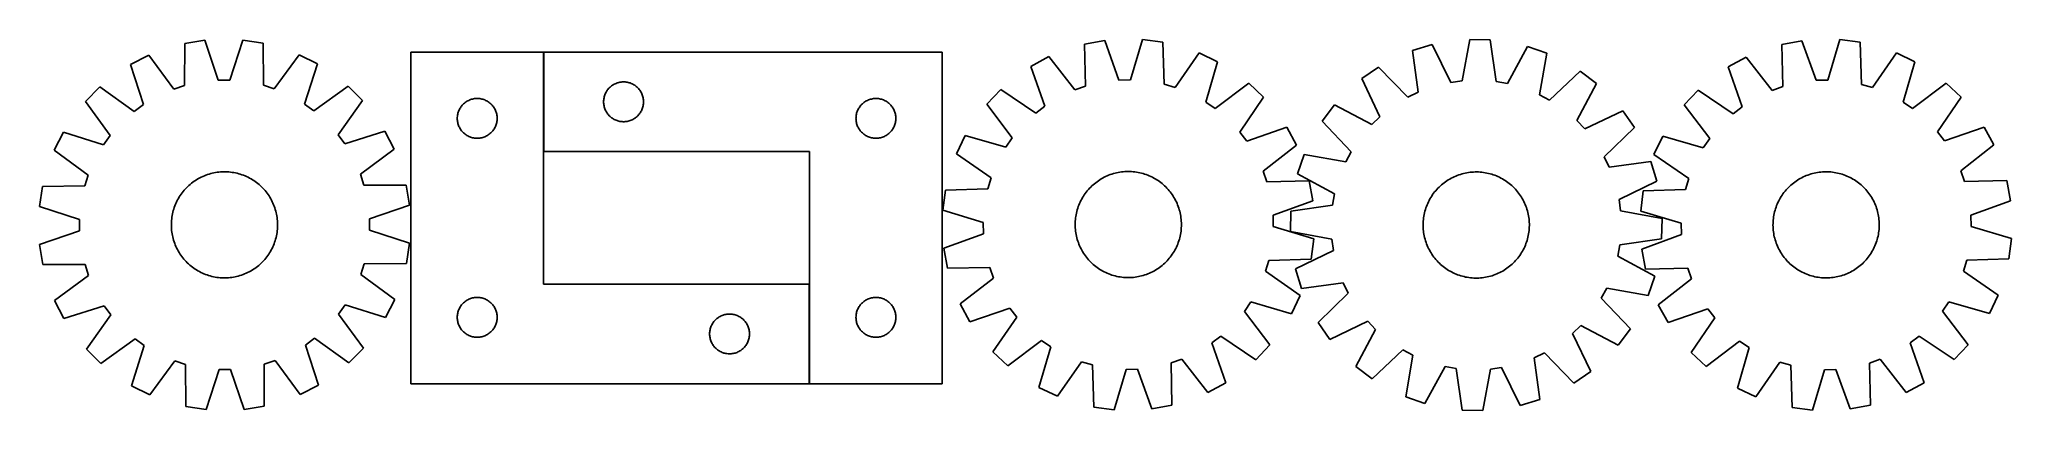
# Model space of a CAD drawing. Header units: millimetres. Extents: x 7 to 1492, y 7 to 286.
import ezdxf

# ---------------------------------------------------------------- set-up
doc = ezdxf.new("R2010")
doc.units = ezdxf.units.MM
doc.layers.add('COMMON', color=5, linetype='CONTINUOUS', true_color=0x0000ff)
doc.layers.add('CUT', color=7, linetype='CONTINUOUS', true_color=0x000000)

msp = doc.modelspace()

# ---------------------------------------------------------------- linework, layer by layer
at = {"layer": 'COMMON'}
for p, q in [((386.418242, 276.960029), (386.418242, 201.960029)), ((586.418242, 101.960029), (586.418242, 26.960029))]:
    msp.add_line(p, q, dxfattribs=at)
at = {"layer": 'CUT'}
for p, q in [((116.131114, 283.460416), (116.05778, 251.696138)), ((131.319935, 285.916072), (116.131114, 283.460416)), ((141.39889, 255.793167), (131.319935, 285.916072)), ((159.858636, 286.007641), (149.97319, 255.820678)), ((175.062903, 283.649504), (159.858636, 286.007641)), ((175.340069, 251.88635), (175.062903, 283.649504)), ((808.783074, 285.779305), (793.65178, 282.991028)), ((793.65178, 282.991028), (794.275309, 251.232785)), ((819.520439, 255.884761), (808.783074, 285.779305)), ((837.312897, 286.496933), (828.092072, 256.100369)), ((852.565238, 284.472915), (837.312897, 286.496933)), ((853.539158, 252.723486), (852.565238, 284.472915)), ((1055.366525, 282.586226), (1040.640844, 278.126981)), ((1069.372531, 254.076464), (1055.366525, 282.586226)), ((1083.638112, 286.482788), (1077.866578, 255.247165)), ((1099.021049, 286.173296), (1083.638112, 286.482788)), ((1103.531552, 254.730807), (1099.021049, 286.173296)), ((1333.731477, 285.498661), (1318.609455, 282.660527)), ((1318.609455, 282.660527), (1319.337655, 250.904512)), ((1344.567316, 255.639671), (1333.731477, 285.498661)), ((1362.25878, 286.31032), (1353.138192, 255.883529)), ((1377.517709, 284.336584), (1362.25878, 286.31032)), ((1378.596269, 252.590538), (1377.517709, 284.336584)), ((89.017493, 274.554386), (75.330904, 267.525314)), ((75.330904, 267.525314), (85.076862, 237.293029)), ((107.911638, 249.020369), (89.017493, 274.554386)), ((202.233117, 274.917647), (183.503214, 249.262911)), ((215.96453, 267.976549), (202.233117, 274.917647)), ((206.412776, 237.682346), (215.96453, 267.976549)), ((386.318242, 276.960029), (286.318242, 276.960029)), ((286.318242, 276.960029), (286.318242, 26.960029)), ((386.318242, 101.960029), (386.318242, 276.960029)), ((686.518243, 276.960029), (386.518243, 276.960029)), ((386.518243, 276.960029), (386.518243, 201.960029)), ((686.518243, 26.960029), (686.518243, 276.960029)), ((766.740065, 273.492322), (753.210974, 266.164686)), ((786.189828, 248.37895), (766.740065, 273.492322)), ((879.920472, 276.33922), (861.757891, 250.279761)), ((893.800854, 269.701032), (879.920472, 276.33922)), ((884.915994, 239.204573), (893.800854, 269.701032)), ((1040.640844, 278.126981), (1044.804127, 246.636636)), ((1127.11303, 281.142746), (1111.971637, 253.219405)), ((1141.647435, 276.094812), (1127.11303, 281.142746)), ((1136.220914, 244.797406), (1141.647435, 276.094812)), ((1291.729194, 273.073173), (1278.224328, 265.700985)), ((1311.261625, 248.024043), (1291.729194, 273.073173)), ((1404.899603, 276.293096), (1386.823012, 250.173915)), ((1418.801789, 269.700694), (1404.899603, 276.293096)), ((1410.017493, 239.175116), (1418.801789, 269.700694)), ((149.97319, 255.820678), (141.39889, 255.793167)), ((438.796351, 252.319748), (439.468592, 252.700211)), ((439.468592, 252.700211), (440.159528, 253.045563)), ((440.159528, 253.045563), (440.867325, 253.354888)), ((440.867325, 253.354888), (441.590108, 253.627367)), ((441.590108, 253.627367), (442.325959, 253.862277)), ((442.325959, 253.862277), (443.072927, 254.058994)), ((443.072927, 254.058994), (443.829032, 254.216998)), ((443.829032, 254.216998), (444.592268, 254.335869)), ((444.592268, 254.335869), (445.360612, 254.415292)), ((445.360612, 254.415292), (446.132025, 254.455056)), ((446.132025, 254.455056), (446.904462, 254.455056)), ((446.904462, 254.455056), (447.675875, 254.415292)), ((447.675875, 254.415292), (448.444219, 254.335869)), ((448.444219, 254.335869), (449.207455, 254.216998)), ((449.207455, 254.216998), (449.96356, 254.058994)), ((449.96356, 254.058994), (450.710528, 253.862277)), ((450.710528, 253.862277), (451.446379, 253.627367)), ((451.446379, 253.627367), (452.169162, 253.354888)), ((452.169162, 253.354888), (452.876959, 253.045563)), ((452.876959, 253.045563), (453.567895, 252.700211)), ((453.567895, 252.700211), (454.240136, 252.319748)), ((753.210974, 266.164686), (763.617822, 236.153484)), ((828.092072, 256.100369), (819.520439, 255.884761)), ((861.757891, 250.279761), (853.539158, 252.723486)), ((917.303778, 253.512196), (891.977321, 234.340724)), ((928.453493, 242.90963), (917.303778, 253.512196)), ((1014.957071, 265.68473), (1002.330098, 256.89325)), ((1002.330098, 256.89325), (1016.020668, 228.230678)), ((1037.087575, 242.898429), (1014.957071, 265.68473)), ((1077.866578, 255.247165), (1069.372531, 254.076464)), ((1111.971637, 253.219405), (1103.531552, 254.730807)), ((1166.809971, 262.629575), (1143.780863, 240.751848)), ((1164.240755, 225.248612), (1179.073114, 253.337327)), ((1179.073114, 253.337327), (1166.809971, 262.629575)), ((1278.224328, 265.700985), (1288.730036, 235.724246)), ((1353.138192, 255.883529), (1344.567316, 255.639671)), ((1386.823012, 250.173915), (1378.596269, 252.590538)), ((1442.357943, 253.589411), (1417.094813, 234.334567)), ((1453.542543, 243.023652), (1442.357943, 253.589411)), ((52.296433, 250.676606), (41.451816, 239.762174)), ((41.451816, 239.762174), (60.063063, 214.021229)), ((78.156279, 232.230925), (52.296433, 250.676606)), ((116.05778, 251.696138), (107.911638, 249.020369)), ((183.503214, 249.262911), (175.340069, 251.88635)), ((213.365701, 232.664756), (206.412776, 237.682346)), ((239.106646, 251.276002), (213.365701, 232.664756)), ((231.575398, 214.57154), (250.021079, 240.431386)), ((250.021079, 240.431386), (239.106646, 251.276002)), ((325.57596, 237.429191), (326.129142, 237.968309)), ((326.129142, 237.968309), (326.709345, 238.478235)), ((326.709345, 238.478235), (327.315028, 238.957617)), ((327.315028, 238.957617), (327.944587, 239.405184)), ((327.944587, 239.405184), (328.59635, 239.819748)), ((328.59635, 239.819748), (329.268591, 240.200211)), ((329.268591, 240.200211), (329.959527, 240.545563)), ((329.959527, 240.545563), (330.667324, 240.854888)), ((330.667324, 240.854888), (331.390107, 241.127367)), ((331.390107, 241.127367), (332.125958, 241.362277)), ((332.125958, 241.362277), (332.872926, 241.558994)), ((332.872926, 241.558994), (333.629031, 241.716998)), ((333.629031, 241.716998), (334.392267, 241.835869)), ((334.392267, 241.835869), (335.160611, 241.915292)), ((335.160611, 241.915292), (335.932024, 241.955056)), ((335.932024, 241.955056), (336.704461, 241.955056)), ((336.704461, 241.955056), (337.475874, 241.915292)), ((337.475874, 241.915292), (338.244218, 241.835869)), ((338.244218, 241.835869), (339.007454, 241.716998)), ((339.007454, 241.716998), (339.763559, 241.558994)), ((339.763559, 241.558994), (340.510527, 241.362277)), ((340.510527, 241.362277), (341.246378, 241.127367)), ((341.246378, 241.127367), (341.969161, 240.854888)), ((341.969161, 240.854888), (342.676958, 240.545563)), ((342.676958, 240.545563), (343.367894, 240.200211)), ((343.367894, 240.200211), (344.040135, 239.819748)), ((344.040135, 239.819748), (344.691898, 239.405184)), ((344.691898, 239.405184), (345.321457, 238.957617)), ((345.321457, 238.957617), (345.92714, 238.478235)), ((345.92714, 238.478235), (346.507343, 237.968309)), ((346.507343, 237.968309), (347.060525, 237.429191)), ((431.518243, 239.460029), (431.538132, 240.23221)), ((431.538132, 238.687847), (431.518243, 239.460029)), ((431.538132, 240.23221), (431.597745, 241.002344)), ((431.597745, 237.917714), (431.538132, 238.687847)), ((431.597745, 241.002344), (431.696925, 241.768387)), ((431.696925, 237.15167), (431.597745, 237.917714)), ((431.696925, 241.768387), (431.835408, 242.52831)), ((431.835408, 242.52831), (432.012828, 243.280095)), ((432.012828, 243.280095), (432.228713, 244.021751)), ((432.228713, 244.021751), (432.482491, 244.75131)), ((432.482491, 244.75131), (432.77349, 245.466837)), ((432.77349, 245.466837), (433.100937, 246.166435)), ((433.100937, 246.166435), (433.463965, 246.84825)), ((433.463965, 246.84825), (433.86161, 247.510472)), ((433.86161, 247.510472), (434.292818, 248.151345)), ((434.292818, 248.151345), (434.756446, 248.769171)), ((434.756446, 248.769171), (435.251265, 249.36231)), ((435.251265, 249.36231), (435.775961, 249.929191)), ((435.775961, 249.929191), (436.329143, 250.468309)), ((436.329143, 250.468309), (436.909346, 250.978235)), ((436.909346, 250.978235), (437.515029, 251.457617)), ((437.515029, 251.457617), (438.144588, 251.905184)), ((438.144588, 251.905184), (438.796351, 252.319748)), ((454.240136, 252.319748), (454.891899, 251.905184)), ((454.891899, 251.905184), (455.521458, 251.457617)), ((455.521458, 251.457617), (456.127141, 250.978235)), ((456.127141, 250.978235), (456.707344, 250.468309)), ((456.707344, 250.468309), (457.260526, 249.929191)), ((457.260526, 249.929191), (457.785222, 249.36231)), ((457.785222, 249.36231), (458.280041, 248.769171)), ((458.280041, 248.769171), (458.743669, 248.151345)), ((458.743669, 248.151345), (459.174877, 247.510472)), ((459.174877, 247.510472), (459.572522, 246.84825)), ((459.572522, 246.84825), (459.93555, 246.166435)), ((459.93555, 246.166435), (460.262997, 245.466837)), ((460.262997, 245.466837), (460.553996, 244.75131)), ((460.553996, 244.75131), (460.807774, 244.021751)), ((460.807774, 244.021751), (461.023659, 243.280095)), ((461.023659, 243.280095), (461.201079, 242.52831)), ((461.201079, 242.52831), (461.339562, 241.768387)), ((461.339562, 241.768387), (461.438742, 241.002344)), ((461.438742, 237.917714), (461.339562, 237.15167)), ((461.438742, 241.002344), (461.498355, 240.23221)), ((461.498355, 238.687847), (461.438742, 237.917714)), ((461.498355, 240.23221), (461.518243, 239.460029)), ((461.518243, 239.460029), (461.498355, 238.687847)), ((625.775961, 237.429191), (626.329143, 237.968309)), ((626.329143, 237.968309), (626.909346, 238.478235)), ((626.909346, 238.478235), (627.515029, 238.957617)), ((627.515029, 238.957617), (628.144588, 239.405184)), ((628.144588, 239.405184), (628.796351, 239.819748)), ((628.796351, 239.819748), (629.468592, 240.200211)), ((629.468592, 240.200211), (630.159528, 240.545563)), ((630.159528, 240.545563), (630.867325, 240.854888)), ((630.867325, 240.854888), (631.590108, 241.127367)), ((631.590108, 241.127367), (632.325959, 241.362277)), ((632.325959, 241.362277), (633.072927, 241.558994)), ((633.072927, 241.558994), (633.829032, 241.716998)), ((633.829032, 241.716998), (634.592268, 241.835869)), ((634.592268, 241.835869), (635.360612, 241.915292)), ((635.360612, 241.915292), (636.132025, 241.955056)), ((636.132025, 241.955056), (636.904462, 241.955056)), ((636.904462, 241.955056), (637.675875, 241.915292)), ((637.675875, 241.915292), (638.444219, 241.835869)), ((638.444219, 241.835869), (639.207455, 241.716998)), ((639.207455, 241.716998), (639.96356, 241.558994)), ((639.96356, 241.558994), (640.710528, 241.362277)), ((640.710528, 241.362277), (641.446379, 241.127367)), ((641.446379, 241.127367), (642.169162, 240.854888)), ((642.169162, 240.854888), (642.876959, 240.545563)), ((642.876959, 240.545563), (643.567895, 240.200211)), ((643.567895, 240.200211), (644.240136, 239.819748)), ((644.240136, 239.819748), (644.891899, 239.405184)), ((644.891899, 239.405184), (645.521458, 238.957617)), ((645.521458, 238.957617), (646.127141, 238.478235)), ((646.127141, 238.478235), (646.707344, 237.968309)), ((646.707344, 237.968309), (647.260526, 237.429191)), ((730.551673, 248.814703), (719.949107, 237.664988)), ((719.949107, 237.664988), (739.120579, 212.338532)), ((756.809956, 230.940774), (730.551673, 248.814703)), ((794.275309, 251.232785), (786.189828, 248.37895)), ((891.977321, 234.340724), (884.915994, 239.204573)), ((910.579564, 216.651347), (928.453493, 242.90963)), ((1044.804127, 246.636636), (1037.087575, 242.898429)), ((1143.780863, 240.751848), (1136.220914, 244.797406)), ((1255.622336, 248.276411), (1245.056577, 237.091811)), ((1281.939389, 230.489126), (1255.622336, 248.276411)), ((1319.337655, 250.904512), (1311.261625, 248.024043)), ((1417.094813, 234.334567), (1410.017493, 239.175116)), ((1435.755259, 216.706599), (1453.542543, 243.023652)), ((85.076862, 237.293029), (78.156279, 232.230925)), ((321.318242, 226.960029), (321.338131, 227.73221)), ((321.338131, 226.187847), (321.318242, 226.960029)), ((321.338131, 227.73221), (321.397744, 228.502344)), ((321.397744, 225.417714), (321.338131, 226.187847)), ((321.397744, 228.502344), (321.496924, 229.268387)), ((321.496924, 224.65167), (321.397744, 225.417714)), ((321.496924, 229.268387), (321.635407, 230.02831)), ((321.635407, 223.891748), (321.496924, 224.65167)), ((321.635407, 230.02831), (321.812827, 230.780095)), ((321.812827, 223.139962), (321.635407, 223.891748)), ((321.812827, 230.780095), (322.028712, 231.521751)), ((322.028712, 222.398306), (321.812827, 223.139962)), ((322.028712, 231.521751), (322.28249, 232.25131)), ((322.28249, 232.25131), (322.573489, 232.966837)), ((322.573489, 232.966837), (322.900936, 233.666435)), ((322.900936, 233.666435), (323.263964, 234.34825)), ((323.263964, 234.34825), (323.661609, 235.010472)), ((323.661609, 235.010472), (324.092817, 235.651345)), ((324.092817, 235.651345), (324.556445, 236.269171)), ((324.556445, 236.269171), (325.051264, 236.86231)), ((325.051264, 236.86231), (325.57596, 237.429191)), ((347.060525, 237.429191), (347.585221, 236.86231)), ((347.585221, 236.86231), (348.08004, 236.269171)), ((348.08004, 236.269171), (348.543668, 235.651345)), ((348.543668, 235.651345), (348.974876, 235.010472)), ((348.974876, 235.010472), (349.372521, 234.34825)), ((349.372521, 234.34825), (349.735549, 233.666435)), ((349.735549, 233.666435), (350.062996, 232.966837)), ((350.062996, 232.966837), (350.353995, 232.25131)), ((350.353995, 232.25131), (350.607773, 231.521751)), ((350.607773, 231.521751), (350.823658, 230.780095)), ((350.823658, 223.139962), (350.607773, 222.398306)), ((350.823658, 230.780095), (351.001078, 230.02831)), ((351.001078, 223.891748), (350.823658, 223.139962)), ((351.001078, 230.02831), (351.139561, 229.268387)), ((351.139561, 224.65167), (351.001078, 223.891748)), ((351.139561, 229.268387), (351.238741, 228.502344)), ((351.238741, 225.417714), (351.139561, 224.65167)), ((351.238741, 228.502344), (351.298354, 227.73221)), ((351.298354, 226.187847), (351.238741, 225.417714)), ((351.298354, 227.73221), (351.318242, 226.960029)), ((351.318242, 226.960029), (351.298354, 226.187847)), ((431.835408, 236.391748), (431.696925, 237.15167)), ((432.012828, 235.639962), (431.835408, 236.391748)), ((432.228713, 234.898306), (432.012828, 235.639962)), ((432.482491, 234.168747), (432.228713, 234.898306)), ((432.77349, 233.45322), (432.482491, 234.168747)), ((433.100937, 232.753622), (432.77349, 233.45322)), ((433.463965, 232.071808), (433.100937, 232.753622)), ((433.86161, 231.409586), (433.463965, 232.071808)), ((434.292818, 230.768712), (433.86161, 231.409586)), ((434.756446, 230.150886), (434.292818, 230.768712)), ((435.251265, 229.557747), (434.756446, 230.150886)), ((435.775961, 228.990866), (435.251265, 229.557747)), ((436.329143, 228.451748), (435.775961, 228.990866)), ((436.909346, 227.941822), (436.329143, 228.451748)), ((437.515029, 227.46244), (436.909346, 227.941822)), ((438.144588, 227.014873), (437.515029, 227.46244)), ((438.796351, 226.600309), (438.144588, 227.014873)), ((439.468592, 226.219847), (438.796351, 226.600309)), ((440.159528, 225.874495), (439.468592, 226.219847)), ((440.867325, 225.565169), (440.159528, 225.874495)), ((441.590108, 225.29269), (440.867325, 225.565169)), ((442.325959, 225.05778), (441.590108, 225.29269)), ((443.072927, 224.861063), (442.325959, 225.05778)), ((443.829032, 224.703059), (443.072927, 224.861063)), ((444.592268, 224.584188), (443.829032, 224.703059)), ((445.360612, 224.504766), (444.592268, 224.584188)), ((446.132025, 224.465002), (445.360612, 224.504766)), ((446.904462, 224.465002), (446.132025, 224.465002)), ((447.675875, 224.504766), (446.904462, 224.465002)), ((448.444219, 224.584188), (447.675875, 224.504766)), ((449.207455, 224.703059), (448.444219, 224.584188)), ((449.96356, 224.861063), (449.207455, 224.703059)), ((450.710528, 225.05778), (449.96356, 224.861063)), ((451.446379, 225.29269), (450.710528, 225.05778)), ((452.169162, 225.565169), (451.446379, 225.29269)), ((452.876959, 225.874495), (452.169162, 225.565169)), ((453.567895, 226.219847), (452.876959, 225.874495)), ((454.240136, 226.600309), (453.567895, 226.219847)), ((454.891899, 227.014873), (454.240136, 226.600309)), ((455.521458, 227.46244), (454.891899, 227.014873)), ((456.127141, 227.941822), (455.521458, 227.46244)), ((456.707344, 228.451748), (456.127141, 227.941822)), ((457.260526, 228.990866), (456.707344, 228.451748)), ((457.785222, 229.557747), (457.260526, 228.990866)), ((458.280041, 230.150886), (457.785222, 229.557747)), ((458.743669, 230.768712), (458.280041, 230.150886)), ((459.174877, 231.409586), (458.743669, 230.768712)), ((459.572522, 232.071808), (459.174877, 231.409586)), ((459.93555, 232.753622), (459.572522, 232.071808)), ((460.262997, 233.45322), (459.93555, 232.753622)), ((460.553996, 234.168747), (460.262997, 233.45322)), ((460.807774, 234.898306), (460.553996, 234.168747)), ((461.023659, 235.639962), (460.807774, 234.898306)), ((461.201079, 236.391748), (461.023659, 235.639962)), ((461.339562, 237.15167), (461.201079, 236.391748)), ((621.518243, 226.960029), (621.538132, 227.73221)), ((621.538132, 226.187847), (621.518243, 226.960029)), ((621.538132, 227.73221), (621.597745, 228.502344)), ((621.597745, 225.417714), (621.538132, 226.187847)), ((621.597745, 228.502344), (621.696925, 229.268387)), ((621.696925, 224.65167), (621.597745, 225.417714)), ((621.696925, 229.268387), (621.835408, 230.02831)), ((621.835408, 223.891748), (621.696925, 224.65167)), ((621.835408, 230.02831), (622.012828, 230.780095)), ((622.012828, 223.139962), (621.835408, 223.891748)), ((622.012828, 230.780095), (622.228713, 231.521751)), ((622.228713, 222.398306), (622.012828, 223.139962)), ((622.228713, 231.521751), (622.482491, 232.25131)), ((622.482491, 232.25131), (622.77349, 232.966837)), ((622.77349, 232.966837), (623.100937, 233.666435)), ((623.100937, 233.666435), (623.463965, 234.34825)), ((623.463965, 234.34825), (623.86161, 235.010472)), ((623.86161, 235.010472), (624.292818, 235.651345)), ((624.292818, 235.651345), (624.756446, 236.269171)), ((624.756446, 236.269171), (625.251265, 236.86231)), ((625.251265, 236.86231), (625.775961, 237.429191)), ((647.260526, 237.429191), (647.785222, 236.86231)), ((647.785222, 236.86231), (648.280041, 236.269171)), ((648.280041, 236.269171), (648.743669, 235.651345)), ((648.743669, 235.651345), (649.174877, 235.010472)), ((649.174877, 235.010472), (649.572522, 234.34825)), ((649.572522, 234.34825), (649.93555, 233.666435)), ((649.93555, 233.666435), (650.262997, 232.966837)), ((650.262997, 232.966837), (650.553996, 232.25131)), ((650.553996, 232.25131), (650.807774, 231.521751)), ((650.807774, 231.521751), (651.023659, 230.780095)), ((651.023659, 223.139962), (650.807774, 222.398306)), ((651.023659, 230.780095), (651.201079, 230.02831)), ((651.201079, 223.891748), (651.023659, 223.139962)), ((651.201079, 230.02831), (651.339562, 229.268387)), ((651.339562, 224.65167), (651.201079, 223.891748)), ((651.339562, 229.268387), (651.438742, 228.502344)), ((651.438742, 225.417714), (651.339562, 224.65167)), ((651.438742, 228.502344), (651.498355, 227.73221)), ((651.498355, 226.187847), (651.438742, 225.417714)), ((651.498355, 227.73221), (651.518243, 226.960029)), ((651.518243, 226.960029), (651.498355, 226.187847)), ((763.617822, 236.153484), (756.809956, 230.940774)), ((981.748246, 237.123244), (972.455998, 224.860101)), ((972.455998, 224.860101), (994.333725, 201.830993)), ((1009.83696, 222.290885), (981.748246, 237.123244)), ((1016.020668, 228.230678), (1009.83696, 222.290885)), ((1170.180548, 219.064905), (1164.240755, 225.248612)), ((1198.84312, 232.755475), (1170.180548, 219.064905)), ((1207.6346, 220.128502), (1198.84312, 232.755475)), ((1245.056577, 237.091811), (1264.31142, 211.828681)), ((1288.730036, 235.724246), (1281.939389, 230.489126)), ((24.75127, 216.620057), (17.810171, 202.888644)), ((55.045473, 207.068304), (24.75127, 216.620057)), ((60.063063, 214.021229), (55.045473, 207.068304)), ((236.637502, 207.650957), (231.575398, 214.57154)), ((266.869787, 217.396914), (236.637502, 207.650957)), ((273.898858, 203.710326), (266.869787, 217.396914)), ((322.28249, 221.668747), (322.028712, 222.398306)), ((322.573489, 220.95322), (322.28249, 221.668747)), ((322.900936, 220.253622), (322.573489, 220.95322)), ((323.263964, 219.571808), (322.900936, 220.253622)), ((323.661609, 218.909586), (323.263964, 219.571808)), ((324.092817, 218.268712), (323.661609, 218.909586)), ((324.556445, 217.650886), (324.092817, 218.268712)), ((325.051264, 217.057747), (324.556445, 217.650886)), ((325.57596, 216.490866), (325.051264, 217.057747)), ((326.129142, 215.951748), (325.57596, 216.490866)), ((326.709345, 215.441822), (326.129142, 215.951748)), ((327.315028, 214.96244), (326.709345, 215.441822)), ((327.944587, 214.514873), (327.315028, 214.96244)), ((328.59635, 214.100309), (327.944587, 214.514873)), ((329.268591, 213.719847), (328.59635, 214.100309)), ((329.959527, 213.374495), (329.268591, 213.719847)), ((330.667324, 213.065169), (329.959527, 213.374495)), ((331.390107, 212.79269), (330.667324, 213.065169)), ((332.125958, 212.55778), (331.390107, 212.79269)), ((332.872926, 212.361063), (332.125958, 212.55778)), ((333.629031, 212.203059), (332.872926, 212.361063)), ((334.392267, 212.084188), (333.629031, 212.203059)), ((335.160611, 212.004766), (334.392267, 212.084188)), ((335.932024, 211.965002), (335.160611, 212.004766)), ((336.704461, 211.965002), (335.932024, 211.965002)), ((337.475874, 212.004766), (336.704461, 211.965002)), ((338.244218, 212.084188), (337.475874, 212.004766)), ((339.007454, 212.203059), (338.244218, 212.084188)), ((339.763559, 212.361063), (339.007454, 212.203059)), ((340.510527, 212.55778), (339.763559, 212.361063)), ((341.246378, 212.79269), (340.510527, 212.55778)), ((341.969161, 213.065169), (341.246378, 212.79269)), ((342.676958, 213.374495), (341.969161, 213.065169)), ((343.367894, 213.719847), (342.676958, 213.374495)), ((344.040135, 214.100309), (343.367894, 213.719847)), ((344.691898, 214.514873), (344.040135, 214.100309)), ((345.321457, 214.96244), (344.691898, 214.514873)), ((345.92714, 215.441822), (345.321457, 214.96244)), ((346.507343, 215.951748), (345.92714, 215.441822)), ((347.060525, 216.490866), (346.507343, 215.951748)), ((347.585221, 217.057747), (347.060525, 216.490866)), ((348.08004, 217.650886), (347.585221, 217.057747)), ((348.543668, 218.268712), (348.08004, 217.650886)), ((348.974876, 218.909586), (348.543668, 218.268712)), ((349.372521, 219.571808), (348.974876, 218.909586)), ((349.735549, 220.253622), (349.372521, 219.571808)), ((350.062996, 220.95322), (349.735549, 220.253622)), ((350.353995, 221.668747), (350.062996, 220.95322)), ((350.607773, 222.398306), (350.353995, 221.668747)), ((622.482491, 221.668747), (622.228713, 222.398306)), ((622.77349, 220.95322), (622.482491, 221.668747)), ((623.100937, 220.253622), (622.77349, 220.95322)), ((623.463965, 219.571808), (623.100937, 220.253622)), ((623.86161, 218.909586), (623.463965, 219.571808)), ((624.292818, 218.268712), (623.86161, 218.909586)), ((624.756446, 217.650886), (624.292818, 218.268712)), ((625.251265, 217.057747), (624.756446, 217.650886)), ((625.775961, 216.490866), (625.251265, 217.057747)), ((626.329143, 215.951748), (625.775961, 216.490866)), ((626.909346, 215.441822), (626.329143, 215.951748)), ((627.515029, 214.96244), (626.909346, 215.441822)), ((628.144588, 214.514873), (627.515029, 214.96244)), ((628.796351, 214.100309), (628.144588, 214.514873)), ((629.468592, 213.719847), (628.796351, 214.100309)), ((630.159528, 213.374495), (629.468592, 213.719847)), ((630.867325, 213.065169), (630.159528, 213.374495)), ((631.590108, 212.79269), (630.867325, 213.065169)), ((632.325959, 212.55778), (631.590108, 212.79269)), ((633.072927, 212.361063), (632.325959, 212.55778)), ((633.829032, 212.203059), (633.072927, 212.361063)), ((634.592268, 212.084188), (633.829032, 212.203059)), ((635.360612, 212.004766), (634.592268, 212.084188)), ((636.132025, 211.965002), (635.360612, 212.004766)), ((636.904462, 211.965002), (636.132025, 211.965002)), ((637.675875, 212.004766), (636.904462, 211.965002)), ((638.444219, 212.084188), (637.675875, 212.004766)), ((639.207455, 212.203059), (638.444219, 212.084188)), ((639.96356, 212.361063), (639.207455, 212.203059)), ((640.710528, 212.55778), (639.96356, 212.361063)), ((641.446379, 212.79269), (640.710528, 212.55778)), ((642.169162, 213.065169), (641.446379, 212.79269)), ((642.876959, 213.374495), (642.169162, 213.065169)), ((643.567895, 213.719847), (642.876959, 213.374495)), ((644.240136, 214.100309), (643.567895, 213.719847)), ((644.891899, 214.514873), (644.240136, 214.100309)), ((645.521458, 214.96244), (644.891899, 214.514873)), ((646.127141, 215.441822), (645.521458, 214.96244)), ((646.707344, 215.951748), (646.127141, 215.441822)), ((647.260526, 216.490866), (646.707344, 215.951748)), ((647.785222, 217.057747), (647.260526, 216.490866)), ((648.280041, 217.650886), (647.785222, 217.057747)), ((648.743669, 218.268712), (648.280041, 217.650886)), ((649.174877, 218.909586), (648.743669, 218.268712)), ((649.572522, 219.571808), (649.174877, 218.909586)), ((649.93555, 220.253622), (649.572522, 219.571808)), ((650.262997, 220.95322), (649.93555, 220.253622)), ((650.553996, 221.668747), (650.262997, 220.95322)), ((650.807774, 222.398306), (650.553996, 221.668747)), ((703.760271, 214.162065), (697.122083, 200.281683)), ((734.25673, 205.277204), (703.760271, 214.162065)), ((739.120579, 212.338532), (734.25673, 205.277204)), ((915.792273, 209.843481), (910.579564, 216.651347)), ((945.803476, 220.250329), (915.792273, 209.843481)), ((953.131112, 206.721238), (945.803476, 220.250329)), ((1184.848298, 197.997998), (1207.6346, 220.128502)), ((1228.945294, 213.535657), (1222.352892, 199.633471)), ((1259.470872, 204.75136), (1228.945294, 213.535657)), ((1264.31142, 211.828681), (1259.470872, 204.75136)), ((1440.990379, 209.915952), (1435.755259, 216.706599)), ((1470.967117, 220.42166), (1440.990379, 209.915952)), ((1478.339305, 206.916794), (1470.967117, 220.42166)), ((17.810171, 202.888644), (43.464908, 184.158742)), ((248.364841, 184.81618), (273.898858, 203.710326)), ((386.518243, 201.960029), (586.518243, 201.960029)), ((586.518243, 201.960029), (586.518243, 26.960029)), ((697.122083, 200.281683), (723.181542, 182.119102)), ((928.01774, 187.271475), (953.131112, 206.721238)), ((958.990761, 199.697565), (953.942827, 185.16316)), ((990.288167, 194.271044), (958.990761, 199.697565)), ((994.333725, 201.830993), (990.288167, 194.271044)), ((1188.586506, 190.281446), (1184.848298, 197.997998)), ((1220.076851, 194.444729), (1188.586506, 190.281446)), ((1224.536096, 179.719048), (1220.076851, 194.444729)), ((1222.352892, 199.633471), (1248.472073, 181.55688)), ((1453.290176, 187.384363), (1478.339305, 206.916794)), ((43.464908, 184.158742), (40.841469, 175.995597)), ((121.171725, 178.024733), (122.16819, 178.790282)), ((122.16819, 178.790282), (123.188209, 179.524154)), ((123.188209, 179.524154), (124.230776, 180.225624)), ((124.230776, 180.225624), (125.294862, 180.894)), ((125.294862, 180.894), (126.379418, 181.528623)), ((126.379418, 181.528623), (127.483372, 182.128866)), ((127.483372, 182.128866), (128.605636, 182.694136)), ((128.605636, 182.694136), (129.745102, 183.223877)), ((129.745102, 183.223877), (130.900645, 183.717564)), ((130.900645, 183.717564), (132.071125, 184.174712)), ((132.071125, 184.174712), (133.255386, 184.594868)), ((133.255386, 184.594868), (134.452261, 184.977619)), ((134.452261, 184.977619), (135.660567, 185.322585)), ((135.660567, 185.322585), (136.879113, 185.629428)), ((136.879113, 185.629428), (138.106696, 185.897844)), ((138.106696, 185.897844), (139.342105, 186.127568)), ((139.342105, 186.127568), (140.584119, 186.318374)), ((140.584119, 186.318374), (141.831514, 186.470073)), ((141.831514, 186.470073), (143.083058, 186.582515)), ((143.083058, 186.582515), (144.337517, 186.65559)), ((144.337517, 186.65559), (145.593652, 186.689226)), ((145.593652, 186.689226), (146.850224, 186.683388)), ((146.850224, 186.683388), (148.105993, 186.638084)), ((148.105993, 186.638084), (149.359718, 186.553357)), ((149.359718, 186.553357), (150.610164, 186.429292)), ((150.610164, 186.429292), (151.856096, 186.266011)), ((151.856096, 186.266011), (153.096284, 186.063674)), ((153.096284, 186.063674), (154.329505, 185.822482)), ((154.329505, 185.822482), (155.554541, 185.542672)), ((155.554541, 185.542672), (156.770184, 185.224522)), ((156.770184, 185.224522), (157.975233, 184.868344)), ((157.975233, 184.868344), (159.1685, 184.47449)), ((159.1685, 184.47449), (160.348807, 184.043349)), ((160.348807, 184.043349), (161.514989, 183.575347)), ((161.514989, 183.575347), (162.665895, 183.070945)), ((162.665895, 183.070945), (163.80039, 182.530641)), ((163.80039, 182.530641), (164.917354, 181.954968)), ((164.917354, 181.954968), (166.015684, 181.344495)), ((166.015684, 181.344495), (167.094297, 180.699823)), ((167.094297, 180.699823), (168.152127, 180.02159)), ((168.152127, 180.02159), (169.188133, 179.310464)), ((169.188133, 179.310464), (170.201289, 178.567147)), ((170.201289, 178.567147), (171.190598, 177.792373)), ((251.04061, 176.670038), (248.364841, 184.81618)), ((723.181542, 182.119102), (720.737817, 173.900368)), ((801.004226, 177.6913), (801.983655, 178.478525)), ((801.983655, 178.478525), (802.987329, 179.234598)), ((802.987329, 179.234598), (804.014257, 179.958771)), ((804.014257, 179.958771), (805.063424, 180.65033)), ((805.063424, 180.65033), (806.133797, 181.308593)), ((806.133797, 181.308593), (807.224317, 181.93291)), ((807.224317, 181.93291), (808.33391, 182.522665)), ((808.33391, 182.522665), (809.46148, 183.077275)), ((809.46148, 183.077275), (810.605914, 183.596195)), ((810.605914, 183.596195), (811.766083, 184.07891)), ((811.766083, 184.07891), (812.940843, 184.524945)), ((812.940843, 184.524945), (814.129033, 184.933861)), ((814.129033, 184.933861), (815.32948, 185.305252)), ((815.32948, 185.305252), (816.541002, 185.638754)), ((816.541002, 185.638754), (817.762401, 185.934036)), ((817.762401, 185.934036), (818.992472, 186.190807)), ((818.992472, 186.190807), (820.230002, 186.408814)), ((820.230002, 186.408814), (821.473768, 186.587842)), ((821.473768, 186.587842), (822.722545, 186.727714)), ((822.722545, 186.727714), (823.975099, 186.828291)), ((823.975099, 186.828291), (825.230194, 186.889476)), ((825.230194, 186.889476), (826.486591, 186.911206)), ((826.486591, 186.911206), (827.743051, 186.893462)), ((827.743051, 186.893462), (828.998334, 186.83626)), ((828.998334, 186.83626), (830.2512, 186.739657)), ((830.2512, 186.739657), (831.500414, 186.603748)), ((831.500414, 186.603748), (832.744743, 186.428667)), ((832.744743, 186.428667), (833.982958, 186.214588)), ((833.982958, 186.214588), (835.213838, 185.96172)), ((835.213838, 185.96172), (836.436168, 185.670315)), ((836.436168, 185.670315), (837.648741, 185.340659)), ((837.648741, 185.340659), (838.850361, 184.973078)), ((838.850361, 184.973078), (840.039842, 184.567935)), ((840.039842, 184.567935), (841.216011, 184.125629)), ((841.216011, 184.125629), (842.377706, 183.646597)), ((842.377706, 183.646597), (843.52378, 183.131311)), ((843.52378, 183.131311), (844.653104, 182.580281)), ((844.653104, 182.580281), (845.764563, 181.99405)), ((845.764563, 181.99405), (846.857059, 181.373196)), ((846.857059, 181.373196), (847.929514, 180.718332)), ((847.929514, 180.718332), (848.98087, 180.030105)), ((848.98087, 180.030105), (850.01009, 179.309194)), ((850.01009, 179.309194), (851.016158, 178.55631)), ((851.016158, 178.55631), (851.998081, 177.772195)), ((930.871575, 179.185994), (928.01774, 187.271475)), ((962.629817, 179.809523), (930.871575, 179.185994)), ((953.942827, 185.16316), (981.866168, 170.021767)), ((965.418094, 164.678229), (962.629817, 179.809523)), ((1063.400605, 177.698712), (1064.390843, 178.472299)), ((1064.390843, 178.472299), (1065.404891, 179.214399)), ((1065.404891, 179.214399), (1066.441749, 179.924282)), ((1066.441749, 179.924282), (1067.500393, 180.601245)), ((1067.500393, 180.601245), (1068.579778, 181.244622)), ((1068.579778, 181.244622), (1069.67884, 181.853777)), ((1069.67884, 181.853777), (1070.796494, 182.428109)), ((1070.796494, 182.428109), (1071.931636, 182.967052)), ((1071.931636, 182.967052), (1073.083147, 183.470072)), ((1073.083147, 183.470072), (1074.249889, 183.936675)), ((1074.249889, 183.936675), (1075.430713, 184.366399)), ((1075.430713, 184.366399), (1076.624452, 184.758821)), ((1076.624452, 184.758821), (1077.829927, 185.113553)), ((1077.829927, 185.113553), (1079.045951, 185.430244)), ((1079.045951, 185.430244), (1080.271322, 185.708584)), ((1080.271322, 185.708584), (1081.504831, 185.948296)), ((1081.504831, 185.948296), (1082.745261, 186.149144)), ((1082.745261, 186.149144), (1083.991388, 186.31093)), ((1083.991388, 186.31093), (1085.241982, 186.433495)), ((1085.241982, 186.433495), (1086.495808, 186.516717)), ((1086.495808, 186.516717), (1087.75163, 186.560515)), ((1087.75163, 186.560515), (1089.008208, 186.564844)), ((1089.008208, 186.564844), (1090.264302, 186.529702)), ((1090.264302, 186.529702), (1091.518672, 186.455121)), ((1091.518672, 186.455121), (1092.770081, 186.341177)), ((1092.770081, 186.341177), (1094.017293, 186.187982)), ((1094.017293, 186.187982), (1095.259078, 185.995686)), ((1095.259078, 185.995686), (1096.494209, 185.764479)), ((1096.494209, 185.764479), (1097.721469, 185.494591)), ((1097.721469, 185.494591), (1098.939646, 185.186286)), ((1098.939646, 185.186286), (1100.147538, 184.83987)), ((1100.147538, 184.83987), (1101.343952, 184.455683)), ((1101.343952, 184.455683), (1102.527709, 184.034106)), ((1102.527709, 184.034106), (1103.697639, 183.575555)), ((1103.697639, 183.575555), (1104.852589, 183.080481)), ((1104.852589, 183.080481), (1105.991418, 182.549373)), ((1105.991418, 182.549373), (1107.113003, 181.982757)), ((1107.113003, 181.982757), (1108.216236, 181.38119)), ((1108.216236, 181.38119), (1109.30003, 180.745266)), ((1109.30003, 180.745266), (1110.363313, 180.075613)), ((1110.363313, 180.075613), (1111.405038, 179.372893)), ((1111.405038, 179.372893), (1112.424176, 178.637797)), ((1112.424176, 178.637797), (1113.419721, 177.871053)), ((1196.026334, 165.713042), (1224.536096, 179.719048)), ((1248.472073, 181.55688), (1246.05545, 173.330137)), ((1327.285758, 178.176054), (1328.286934, 178.935431)), ((1328.286934, 178.935431), (1329.311469, 179.662985)), ((1329.311469, 179.662985), (1330.358352, 180.357998)), ((1330.358352, 180.357998), (1331.426548, 181.019786)), ((1331.426548, 181.019786), (1332.515005, 181.647693)), ((1332.515005, 181.647693), (1333.622648, 182.241102)), ((1333.622648, 182.241102), (1334.748384, 182.799426)), ((1334.748384, 182.799426), (1335.891102, 183.322115)), ((1335.891102, 183.322115), (1337.049674, 183.808651)), ((1337.049674, 183.808651), (1338.222956, 184.258556)), ((1338.222956, 184.258556), (1339.409792, 184.671386)), ((1339.409792, 184.671386), (1340.609009, 185.046732)), ((1340.609009, 185.046732), (1341.819425, 185.384225)), ((1341.819425, 185.384225), (1343.039844, 185.683531)), ((1343.039844, 185.683531), (1344.269062, 185.944355)), ((1344.269062, 185.944355), (1345.505866, 186.16644)), ((1345.505866, 186.16644), (1346.749036, 186.349566)), ((1346.749036, 186.349566), (1347.997345, 186.493553)), ((1347.997345, 186.493553), (1349.249561, 186.598258)), ((1349.249561, 186.598258), (1350.504447, 186.663579)), ((1350.504447, 186.663579), (1351.760766, 186.689451)), ((1351.760766, 186.689451), (1353.017278, 186.675848)), ((1353.017278, 186.675848), (1354.272742, 186.622784)), ((1354.272742, 186.622784), (1355.52592, 186.53031)), ((1355.52592, 186.53031), (1356.775576, 186.39852)), ((1356.775576, 186.39852), (1358.020474, 186.227541)), ((1358.020474, 186.227541), (1359.259388, 186.017544)), ((1359.259388, 186.017544), (1360.491095, 185.768735)), ((1360.491095, 185.768735), (1361.714378, 185.48136)), ((1361.714378, 185.48136), (1362.928032, 185.155703)), ((1362.928032, 185.155703), (1364.130857, 184.792084)), ((1364.130857, 184.792084), (1365.321667, 184.390863)), ((1365.321667, 184.390863), (1366.499287, 183.952436)), ((1366.499287, 183.952436), (1367.662554, 183.477236)), ((1367.662554, 183.477236), (1368.810321, 182.965731)), ((1368.810321, 182.965731), (1369.941455, 182.418426)), ((1369.941455, 182.418426), (1371.05484, 181.835861)), ((1371.05484, 181.835861), (1372.149376, 181.218611)), ((1372.149376, 181.218611), (1373.223984, 180.567286)), ((1373.223984, 180.567286), (1374.277603, 179.882528)), ((1374.277603, 179.882528), (1375.309194, 179.165013)), ((1375.309194, 179.165013), (1376.317737, 178.415449)), ((1376.317737, 178.415449), (1377.302239, 177.634575)), ((1456.170645, 179.308332), (1453.290176, 187.384363)), ((1487.92666, 180.036533), (1456.170645, 179.308332)), ((1490.764794, 164.914511), (1487.92666, 180.036533)), ((9.078315, 175.718431), (6.720178, 160.514164)), ((40.841469, 175.995597), (9.078315, 175.718431)), ((109.656874, 163.321423), (110.197178, 164.455918)), ((110.197178, 164.455918), (110.77285, 165.572881)), ((110.77285, 165.572881), (111.383324, 166.671211)), ((111.383324, 166.671211), (112.027995, 167.749824)), ((112.027995, 167.749824), (112.706229, 168.807655)), ((112.706229, 168.807655), (113.417355, 169.84366)), ((113.417355, 169.84366), (114.160672, 170.856817)), ((114.160672, 170.856817), (114.935446, 171.846126)), ((114.935446, 171.846126), (115.740913, 172.81061)), ((115.740913, 172.81061), (116.576277, 173.749318)), ((116.576277, 173.749318), (117.440715, 174.661324)), ((117.440715, 174.661324), (118.333373, 175.545727)), ((118.333373, 175.545727), (119.253371, 176.401654)), ((119.253371, 176.401654), (120.199799, 177.228261)), ((120.199799, 177.228261), (121.171725, 178.024733)), ((171.190598, 177.792373), (172.155083, 176.986906)), ((172.155083, 176.986906), (173.093791, 176.151541)), ((173.093791, 176.151541), (174.005796, 175.287104)), ((174.005796, 175.287104), (174.890199, 174.394446)), ((174.890199, 174.394446), (175.746126, 173.474448)), ((175.746126, 173.474448), (176.572734, 172.528019)), ((176.572734, 172.528019), (177.369205, 171.556093)), ((177.369205, 171.556093), (178.134754, 170.559629)), ((178.134754, 170.559629), (178.868626, 169.53961)), ((178.868626, 169.53961), (179.570096, 168.497043)), ((179.570096, 168.497043), (180.238473, 167.432956)), ((180.238473, 167.432956), (180.873095, 166.348401)), ((180.873095, 166.348401), (181.473338, 165.244446)), ((181.473338, 165.244446), (182.038609, 164.122182)), ((182.038609, 164.122182), (182.568349, 162.982717)), ((282.804889, 176.596705), (251.04061, 176.670038)), ((285.260544, 161.407883), (282.804889, 176.596705)), ((688.988388, 172.926449), (686.96437, 157.674108)), ((720.737817, 173.900368), (688.988388, 172.926449)), ((789.814706, 162.738916), (790.329992, 163.884991)), ((790.329992, 163.884991), (790.881022, 165.014315)), ((790.881022, 165.014315), (791.467253, 166.125773)), ((791.467253, 166.125773), (792.088107, 167.218269)), ((792.088107, 167.218269), (792.742971, 168.290725)), ((792.742971, 168.290725), (793.431198, 169.342081)), ((793.431198, 169.342081), (794.152109, 170.371301)), ((794.152109, 170.371301), (794.904993, 171.377369)), ((794.904993, 171.377369), (795.689107, 172.359291)), ((795.689107, 172.359291), (796.503678, 173.3161)), ((796.503678, 173.3161), (797.3479, 174.24685)), ((797.3479, 174.24685), (798.220941, 175.150623)), ((798.220941, 175.150623), (799.12194, 176.026527)), ((799.12194, 176.026527), (800.050006, 176.873698)), ((800.050006, 176.873698), (801.004226, 177.6913)), ((851.998081, 177.772195), (852.954889, 176.957625)), ((852.954889, 176.957625), (853.885639, 176.113403)), ((853.885639, 176.113403), (854.789412, 175.240362)), ((854.789412, 175.240362), (855.665317, 174.339363)), ((855.665317, 174.339363), (856.512488, 173.411296)), ((856.512488, 173.411296), (857.330089, 172.457077)), ((857.330089, 172.457077), (858.117315, 171.477647)), ((858.117315, 171.477647), (858.873387, 170.473974)), ((858.873387, 170.473974), (859.59756, 169.447046)), ((859.59756, 169.447046), (860.28912, 168.397879)), ((860.28912, 168.397879), (860.947383, 167.327506)), ((860.947383, 167.327506), (861.5717, 166.236986)), ((861.5717, 166.236986), (862.161454, 165.127393)), ((862.161454, 165.127393), (862.716065, 163.999823)), ((862.716065, 163.999823), (863.234984, 162.855389)), ((935.52355, 153.940863), (965.418094, 164.678229)), ((981.866168, 170.021767), (980.354766, 161.581682)), ((1052.005092, 162.902719), (1052.536199, 164.041548)), ((1052.536199, 164.041548), (1053.102816, 165.163133)), ((1053.102816, 165.163133), (1053.704383, 166.266367)), ((1053.704383, 166.266367), (1054.340307, 167.35016)), ((1054.340307, 167.35016), (1055.009959, 168.413444)), ((1055.009959, 168.413444), (1055.71268, 169.455168)), ((1055.71268, 169.455168), (1056.447775, 170.474306)), ((1056.447775, 170.474306), (1057.21452, 171.469851)), ((1057.21452, 171.469851), (1058.012157, 172.440821)), ((1058.012157, 172.440821), (1058.839899, 173.386257)), ((1058.839899, 173.386257), (1059.69693, 174.305227)), ((1059.69693, 174.305227), (1060.582403, 175.196823)), ((1060.582403, 175.196823), (1061.495445, 176.060166)), ((1061.495445, 176.060166), (1062.435155, 176.894403)), ((1062.435155, 176.894403), (1063.400605, 177.698712)), ((1113.419721, 177.871053), (1114.390691, 177.073416)), ((1114.390691, 177.073416), (1115.336127, 176.245674)), ((1115.336127, 176.245674), (1116.255096, 175.388643)), ((1116.255096, 175.388643), (1117.146693, 174.50317)), ((1117.146693, 174.50317), (1118.010036, 173.590128)), ((1118.010036, 173.590128), (1118.844273, 172.650418)), ((1118.844273, 172.650418), (1119.648582, 171.684968)), ((1119.648582, 171.684968), (1120.422168, 170.69473)), ((1120.422168, 170.69473), (1121.164269, 169.680682)), ((1121.164269, 169.680682), (1121.874152, 168.643824)), ((1121.874152, 168.643824), (1122.551115, 167.58518)), ((1122.551115, 167.58518), (1123.194492, 166.505795)), ((1123.194492, 166.505795), (1123.803647, 165.406733)), ((1123.803647, 165.406733), (1124.377979, 164.289079)), ((1124.377979, 164.289079), (1124.916921, 163.153937)), ((1197.197035, 157.218995), (1196.026334, 165.713042)), ((1214.309403, 172.251577), (1212.335668, 156.992648)), ((1246.05545, 173.330137), (1214.309403, 172.251577)), ((1315.168752, 162.396422), (1315.680257, 163.544189)), ((1315.680257, 163.544189), (1316.227562, 164.675323)), ((1316.227562, 164.675323), (1316.810127, 165.788707)), ((1316.810127, 165.788707), (1317.427377, 166.883244)), ((1317.427377, 166.883244), (1318.078702, 167.957852)), ((1318.078702, 167.957852), (1318.76346, 169.011471)), ((1318.76346, 169.011471), (1319.480975, 170.043061)), ((1319.480975, 170.043061), (1320.230539, 171.051605)), ((1320.230539, 171.051605), (1321.011413, 172.036107)), ((1321.011413, 172.036107), (1321.822825, 172.995595)), ((1321.822825, 172.995595), (1322.663975, 173.929122)), ((1322.663975, 173.929122), (1323.534032, 174.835768)), ((1323.534032, 174.835768), (1324.432139, 175.714637)), ((1324.432139, 175.714637), (1325.357409, 176.564863)), ((1325.357409, 176.564863), (1326.308928, 177.385605)), ((1326.308928, 177.385605), (1327.285758, 178.176054)), ((1377.302239, 177.634575), (1378.261727, 176.823163)), ((1378.261727, 176.823163), (1379.195255, 175.982013)), ((1379.195255, 175.982013), (1380.1019, 175.111956)), ((1380.1019, 175.111956), (1380.98077, 174.213849)), ((1380.98077, 174.213849), (1381.830995, 173.288579)), ((1381.830995, 173.288579), (1382.651737, 172.33706)), ((1382.651737, 172.33706), (1383.442187, 171.36023)), ((1383.442187, 171.36023), (1384.201563, 170.359054)), ((1384.201563, 170.359054), (1384.929117, 169.334519)), ((1384.929117, 169.334519), (1385.624131, 168.287636)), ((1385.624131, 168.287636), (1386.285918, 167.21944)), ((1386.285918, 167.21944), (1386.913826, 166.130983)), ((1386.913826, 166.130983), (1387.507235, 165.02334)), ((1387.507235, 165.02334), (1388.065559, 163.897604)), ((1388.065559, 163.897604), (1388.588247, 162.754886)), ((1460.905803, 154.078672), (1490.764794, 164.914511)), ((6.720178, 160.514164), (36.907141, 150.628718)), ((36.907141, 150.628718), (36.934652, 142.054418)), ((106.04443, 147.505752), (106.089735, 148.76152)), ((106.089735, 148.76152), (106.174461, 150.015246)), ((106.174461, 150.015246), (106.298527, 151.265692)), ((106.298527, 151.265692), (106.461808, 152.511624)), ((106.461808, 152.511624), (106.664145, 153.751812)), ((106.664145, 153.751812), (106.905337, 154.985032)), ((106.905337, 154.985032), (107.185146, 156.210069)), ((107.185146, 156.210069), (107.503297, 157.425711)), ((107.503297, 157.425711), (107.859475, 158.630761)), ((107.859475, 158.630761), (108.253328, 159.824028)), ((108.253328, 159.824028), (108.684469, 161.004335)), ((108.684469, 161.004335), (109.152472, 162.170517)), ((109.152472, 162.170517), (109.656874, 163.321423)), ((182.568349, 162.982717), (183.062037, 161.827174)), ((183.062037, 161.827174), (183.519184, 160.656694)), ((183.519184, 160.656694), (183.93934, 159.472433)), ((183.93934, 159.472433), (184.322091, 158.275558)), ((184.322091, 158.275558), (184.667058, 157.067251)), ((184.667058, 157.067251), (184.9739, 155.848705)), ((184.9739, 155.848705), (185.242316, 154.621122)), ((185.242316, 154.621122), (185.472041, 153.385714)), ((185.472041, 153.385714), (185.662846, 152.1437)), ((185.662846, 152.1437), (185.814545, 150.896305)), ((185.814545, 150.896305), (185.926988, 149.64476)), ((185.926988, 149.64476), (186.000063, 148.390301)), ((255.137639, 151.328928), (285.260544, 161.407883)), ((255.16515, 142.754629), (255.137639, 151.328928)), ((686.96437, 157.674108), (717.360934, 148.453283)), ((786.567841, 148.104262), (786.625043, 149.359544)), ((786.625043, 149.359544), (786.721646, 150.612411)), ((786.721646, 150.612411), (786.857555, 151.861625)), ((786.857555, 151.861625), (787.032636, 153.105954)), ((787.032636, 153.105954), (787.246715, 154.344169)), ((787.246715, 154.344169), (787.499582, 155.575049)), ((787.499582, 155.575049), (787.790988, 156.797378)), ((787.790988, 156.797378), (788.120644, 158.009951)), ((788.120644, 158.009951), (788.488225, 159.211572)), ((788.488225, 159.211572), (788.893368, 160.401053)), ((788.893368, 160.401053), (789.335674, 161.577221)), ((789.335674, 161.577221), (789.814706, 162.738916)), ((863.234984, 162.855389), (863.717699, 161.695219)), ((863.717699, 161.695219), (864.163735, 160.52046)), ((864.163735, 160.52046), (864.57265, 159.33227)), ((864.57265, 159.33227), (864.944042, 158.131822)), ((864.944042, 158.131822), (865.277543, 156.920301)), ((865.277543, 156.920301), (865.572825, 155.698902)), ((865.572825, 155.698902), (865.829596, 154.468831)), ((865.829596, 154.468831), (866.047603, 153.231301)), ((866.047603, 153.231301), (866.226631, 151.987535)), ((866.226631, 151.987535), (866.366503, 150.738758)), ((866.366503, 150.738758), (866.467081, 149.486204)), ((866.467081, 149.486204), (866.528265, 148.231109)), ((935.739158, 145.369231), (935.52355, 153.940863)), ((948.912277, 157.07118), (948.602785, 141.688242)), ((980.354766, 161.581682), (948.912277, 157.07118)), ((1048.555871, 148.314432), (1048.630452, 149.568802)), ((1048.630452, 149.568802), (1048.744396, 150.820211)), ((1048.744396, 150.820211), (1048.897591, 152.067423)), ((1048.897591, 152.067423), (1049.089887, 153.309208)), ((1049.089887, 153.309208), (1049.321093, 154.54434)), ((1049.321093, 154.54434), (1049.590982, 155.771599)), ((1049.590982, 155.771599), (1049.899287, 156.989776)), ((1049.899287, 156.989776), (1050.245703, 158.197668)), ((1050.245703, 158.197668), (1050.62989, 159.394083)), ((1050.62989, 159.394083), (1051.051467, 160.577839)), ((1051.051467, 160.577839), (1051.510018, 161.74777)), ((1051.510018, 161.74777), (1052.005092, 162.902719)), ((1124.916921, 163.153937), (1125.419942, 162.002426)), ((1125.419942, 162.002426), (1125.886545, 160.835684)), ((1125.886545, 160.835684), (1126.316269, 159.65486)), ((1126.316269, 159.65486), (1126.708691, 158.461121)), ((1126.708691, 158.461121), (1127.063422, 157.255645)), ((1127.063422, 157.255645), (1127.380114, 156.039622)), ((1127.380114, 156.039622), (1127.658453, 154.814251)), ((1127.658453, 154.814251), (1127.898165, 153.580742)), ((1127.898165, 153.580742), (1128.099014, 152.340312)), ((1128.099014, 152.340312), (1128.2608, 151.094185)), ((1128.2608, 151.094185), (1128.383365, 149.843591)), ((1128.383365, 149.843591), (1128.466587, 148.589765)), ((1128.466587, 148.589765), (1128.510385, 147.333943)), ((1228.432658, 151.447461), (1197.197035, 157.218995)), ((1212.335668, 156.992648), (1242.762459, 147.872059)), ((1228.123166, 136.064524), (1228.432658, 151.447461)), ((1311.97014, 147.751145), (1312.023204, 149.00661)), ((1312.023204, 149.00661), (1312.115677, 150.259788)), ((1312.115677, 150.259788), (1312.247468, 151.509443)), ((1312.247468, 151.509443), (1312.418447, 152.754342)), ((1312.418447, 152.754342), (1312.628444, 153.993256)), ((1312.628444, 153.993256), (1312.877253, 155.224963)), ((1312.877253, 155.224963), (1313.164628, 156.448246)), ((1313.164628, 156.448246), (1313.490285, 157.661899)), ((1313.490285, 157.661899), (1313.853904, 158.864724)), ((1313.853904, 158.864724), (1314.255124, 160.055535)), ((1314.255124, 160.055535), (1314.693551, 161.233154)), ((1314.693551, 161.233154), (1315.168752, 162.396422)), ((1388.588247, 162.754886), (1389.074784, 161.596314)), ((1389.074784, 161.596314), (1389.524689, 160.423032)), ((1389.524689, 160.423032), (1389.937518, 159.236196)), ((1389.937518, 159.236196), (1390.312864, 158.036979)), ((1390.312864, 158.036979), (1390.650357, 156.826563)), ((1390.650357, 156.826563), (1390.949663, 155.606144)), ((1390.949663, 155.606144), (1391.210487, 154.376926)), ((1391.210487, 154.376926), (1391.432572, 153.140121)), ((1391.432572, 153.140121), (1391.615698, 151.896952)), ((1391.615698, 151.896952), (1391.759685, 150.648643)), ((1391.759685, 150.648643), (1391.864391, 149.396427)), ((1391.864391, 149.396427), (1391.929712, 148.141541)), ((1461.149661, 145.507796), (1460.905803, 154.078672)), ((36.934652, 142.054418), (6.811747, 131.975463)), ((106.038593, 146.24918), (106.04443, 147.505752)), ((106.072229, 144.993045), (106.038593, 146.24918)), ((106.145303, 143.738586), (106.072229, 144.993045)), ((106.257746, 142.487042), (106.145303, 143.738586)), ((106.409445, 141.239647), (106.257746, 142.487042)), ((106.60025, 139.997632), (106.409445, 141.239647)), ((106.829975, 138.762224), (106.60025, 139.997632)), ((107.098391, 137.534641), (106.829975, 138.762224)), ((107.405233, 136.316095), (107.098391, 137.534641)), ((107.7502, 135.107788), (107.405233, 136.316095)), ((108.132951, 133.910914), (107.7502, 135.107788)), ((108.553107, 132.726652), (108.132951, 133.910914)), ((184.212816, 134.752586), (183.818963, 133.559319)), ((184.568994, 135.957635), (184.212816, 134.752586)), ((184.887145, 137.173278), (184.568994, 135.957635)), ((185.166954, 138.398314), (184.887145, 137.173278)), ((185.408146, 139.631535), (185.166954, 138.398314)), ((185.610483, 140.871723), (185.408146, 139.631535)), ((185.773764, 142.117654), (185.610483, 140.871723)), ((185.89783, 143.3681), (185.773764, 142.117654)), ((185.982556, 144.621826), (185.89783, 143.3681)), ((186.027861, 145.877594), (185.982556, 144.621826)), ((186.000063, 148.390301), (186.033698, 147.134166)), ((186.033698, 147.134166), (186.027861, 145.877594)), ((285.352113, 132.869183), (255.16515, 142.754629)), ((717.576542, 139.88165), (687.681998, 129.144284)), ((717.360934, 148.453283), (717.576542, 139.88165)), ((786.550096, 146.847802), (786.567841, 148.104262)), ((786.571827, 145.591404), (786.550096, 146.847802)), ((786.633012, 144.336309), (786.571827, 145.591404)), ((786.733589, 143.083755), (786.633012, 144.336309)), ((786.873461, 141.834979), (786.733589, 143.083755)), ((787.052489, 140.591212), (786.873461, 141.834979)), ((787.270496, 139.353682), (787.052489, 140.591212)), ((787.527267, 138.123611), (787.270496, 139.353682)), ((787.822549, 136.902212), (787.527267, 138.123611)), ((788.15605, 135.690691), (787.822549, 136.902212)), ((788.527442, 134.490243), (788.15605, 135.690691)), ((788.936357, 133.302053), (788.527442, 134.490243)), ((864.611868, 134.610942), (864.206724, 133.421461)), ((864.979449, 135.812562), (864.611868, 134.610942)), ((865.309104, 137.025135), (864.979449, 135.812562)), ((865.60051, 138.247465), (865.309104, 137.025135)), ((865.853377, 139.478345), (865.60051, 138.247465)), ((866.067457, 140.71656), (865.853377, 139.478345)), ((866.242537, 141.960888), (866.067457, 140.71656)), ((866.378446, 143.210102), (866.242537, 141.960888)), ((866.475049, 144.462969), (866.378446, 143.210102)), ((866.532251, 145.718252), (866.475049, 144.462969)), ((866.528265, 148.231109), (866.549996, 146.974712)), ((866.549996, 146.974712), (866.532251, 145.718252)), ((966.135722, 136.148405), (935.739158, 145.369231)), ((948.602785, 141.688242), (979.838408, 135.916708)), ((964.111704, 120.896065), (966.135722, 136.148405)), ((979.838408, 135.916708), (981.009109, 127.422661)), ((1048.520729, 147.058338), (1048.555871, 148.314432)), ((1048.525058, 145.80176), (1048.520729, 147.058338)), ((1048.568856, 144.545939), (1048.525058, 145.80176)), ((1048.652078, 143.292112), (1048.568856, 144.545939)), ((1048.774643, 142.041518), (1048.652078, 143.292112)), ((1048.936429, 140.795391), (1048.774643, 142.041518)), ((1049.137277, 139.554961), (1048.936429, 140.795391)), ((1049.376989, 138.321452), (1049.137277, 139.554961)), ((1049.655329, 137.096081), (1049.376989, 138.321452)), ((1049.97202, 135.880058), (1049.655329, 137.096081)), ((1050.326752, 134.674582), (1049.97202, 135.880058)), ((1050.719174, 133.480843), (1050.326752, 134.674582)), ((1126.405553, 133.74162), (1125.983976, 132.557864)), ((1126.789739, 134.938035), (1126.405553, 133.74162)), ((1127.136156, 136.145927), (1126.789739, 134.938035)), ((1127.444461, 137.364104), (1127.136156, 136.145927)), ((1127.714349, 138.591364), (1127.444461, 137.364104)), ((1127.945556, 139.826495), (1127.714349, 138.591364)), ((1128.137852, 141.06828), (1127.945556, 139.826495)), ((1128.291047, 142.315492), (1128.137852, 141.06828)), ((1128.404991, 143.566901), (1128.291047, 142.315492)), ((1128.479571, 144.821271), (1128.404991, 143.566901)), ((1128.514714, 146.077365), (1128.479571, 144.821271)), ((1128.510385, 147.333943), (1128.514714, 146.077365)), ((1196.680677, 131.554021), (1228.123166, 136.064524)), ((1243.006317, 139.301184), (1213.147326, 128.465344)), ((1242.762459, 147.872059), (1243.006317, 139.301184)), ((1311.956537, 146.494634), (1311.97014, 147.751145)), ((1311.982409, 145.238315), (1311.956537, 146.494634)), ((1312.047729, 143.983428), (1311.982409, 145.238315)), ((1312.152435, 142.731213), (1312.047729, 143.983428)), ((1312.296422, 141.482904), (1312.152435, 142.731213)), ((1312.479548, 140.239734), (1312.296422, 141.482904)), ((1312.701633, 139.00293), (1312.479548, 140.239734)), ((1312.962457, 137.773711), (1312.701633, 139.00293)), ((1313.261763, 136.553292), (1312.962457, 137.773711)), ((1313.599256, 135.342877), (1313.261763, 136.553292)), ((1313.974602, 134.143659), (1313.599256, 135.342877)), ((1314.387432, 132.956824), (1313.974602, 134.143659)), ((1390.058217, 134.515131), (1389.656996, 133.324321)), ((1390.421835, 135.717956), (1390.058217, 134.515131)), ((1390.747493, 136.931609), (1390.421835, 135.717956)), ((1391.034867, 138.154893), (1390.747493, 136.931609)), ((1391.283676, 139.386599), (1391.034867, 138.154893)), ((1391.493674, 140.625513), (1391.283676, 139.386599)), ((1391.664652, 141.870412), (1391.493674, 140.625513)), ((1391.796443, 143.120067), (1391.664652, 141.870412)), ((1391.888916, 144.373246), (1391.796443, 143.120067)), ((1391.94198, 145.62871), (1391.888916, 144.373246)), ((1391.929712, 148.141541), (1391.955583, 146.885222)), ((1391.955583, 146.885222), (1391.94198, 145.62871)), ((1491.576453, 136.387208), (1461.149661, 145.507796)), ((1489.602717, 121.128279), (1491.576453, 136.387208)), ((6.811747, 131.975463), (9.267402, 116.786641)), ((109.010254, 131.556172), (108.553107, 132.726652)), ((109.503942, 130.40063), (109.010254, 131.556172)), ((110.033682, 129.261164), (109.503942, 130.40063)), ((110.598953, 128.1389), (110.033682, 129.261164)), ((111.199196, 127.034946), (110.598953, 128.1389)), ((111.833818, 125.95039), (111.199196, 127.034946)), ((112.502195, 124.886304), (111.833818, 125.95039)), ((113.203665, 123.843736), (112.502195, 124.886304)), ((113.937537, 122.823717), (113.203665, 123.843736)), ((114.703086, 121.827253), (113.937537, 122.823717)), ((115.499557, 120.855327), (114.703086, 121.827253)), ((116.326165, 119.908898), (115.499557, 120.855327)), ((117.182092, 118.988901), (116.326165, 119.908898)), ((118.066495, 118.096243), (117.182092, 118.988901)), ((175.496014, 119.634028), (174.631576, 118.722022)), ((176.331378, 120.572736), (175.496014, 119.634028)), ((177.136845, 121.537221), (176.331378, 120.572736)), ((177.911619, 122.526529), (177.136845, 121.537221)), ((178.654936, 123.539686), (177.911619, 122.526529)), ((179.366062, 124.575691), (178.654936, 123.539686)), ((180.044296, 125.633522), (179.366062, 124.575691)), ((180.688967, 126.712135), (180.044296, 125.633522)), ((181.299441, 127.810465), (180.688967, 126.712135)), ((181.875113, 128.927429), (181.299441, 127.810465)), ((182.415417, 130.061923), (181.875113, 128.927429)), ((182.919819, 131.21283), (182.415417, 130.061923)), ((183.387822, 132.379012), (182.919819, 131.21283)), ((183.818963, 133.559319), (183.387822, 132.379012)), ((282.993976, 117.664916), (285.352113, 132.869183)), ((687.681998, 129.144284), (690.470275, 114.01299)), ((789.382393, 132.127294), (788.936357, 133.302053)), ((789.865108, 130.967125), (789.382393, 132.127294)), ((790.384027, 129.822691), (789.865108, 130.967125)), ((790.938638, 128.695121), (790.384027, 129.822691)), ((791.528393, 127.585528), (790.938638, 128.695121)), ((792.15271, 126.495007), (791.528393, 127.585528)), ((792.810973, 125.424635), (792.15271, 126.495007)), ((793.502532, 124.375467), (792.810973, 125.424635)), ((794.226705, 123.34854), (793.502532, 124.375467)), ((794.982778, 122.344866), (794.226705, 123.34854)), ((795.770003, 121.365436), (794.982778, 122.344866)), ((796.587605, 120.411217), (795.770003, 121.365436)), ((797.434776, 119.48315), (796.587605, 120.411217)), ((798.31068, 118.582152), (797.434776, 119.48315)), ((855.752193, 119.575664), (854.879151, 118.671891)), ((856.596415, 120.506414), (855.752193, 119.575664)), ((857.410985, 121.463222), (856.596415, 120.506414)), ((858.195099, 122.445145), (857.410985, 121.463222)), ((858.947983, 123.451213), (858.195099, 122.445145)), ((859.668895, 124.480432), (858.947983, 123.451213)), ((860.357122, 125.531789), (859.668895, 124.480432)), ((861.011985, 126.604244), (860.357122, 125.531789)), ((861.632839, 127.69674), (861.011985, 126.604244)), ((862.21907, 128.808199), (861.632839, 127.69674)), ((862.770101, 129.937522), (862.21907, 128.808199)), ((863.285386, 131.083597), (862.770101, 129.937522)), ((863.764418, 132.245292), (863.285386, 131.083597)), ((864.206724, 133.421461), (863.764418, 132.245292)), ((929.91855, 111.703412), (932.362275, 119.922145)), ((932.362275, 119.922145), (964.111704, 120.896065)), ((981.009109, 127.422661), (952.499347, 113.416655)), ((1051.148898, 132.30002), (1050.719174, 133.480843)), ((1051.615501, 131.133277), (1051.148898, 132.30002)), ((1052.118521, 129.981766), (1051.615501, 131.133277)), ((1052.657464, 128.846624), (1052.118521, 129.981766)), ((1053.231796, 127.72897), (1052.657464, 128.846624)), ((1053.840951, 126.629908), (1053.231796, 127.72897)), ((1054.484328, 125.550523), (1053.840951, 126.629908)), ((1055.161291, 124.491879), (1054.484328, 125.550523)), ((1055.871174, 123.455021), (1055.161291, 124.491879)), ((1056.613274, 122.440973), (1055.871174, 123.455021)), ((1057.386861, 121.450735), (1056.613274, 122.440973)), ((1058.19117, 120.485285), (1057.386861, 121.450735)), ((1059.025407, 119.545575), (1058.19117, 120.485285)), ((1059.88875, 118.632533), (1059.025407, 119.545575)), ((1117.338513, 118.830477), (1116.45304, 117.93888)), ((1118.195544, 119.749446), (1117.338513, 118.830477)), ((1119.023286, 120.694882), (1118.195544, 119.749446)), ((1119.820923, 121.665852), (1119.023286, 120.694882)), ((1120.587667, 122.661397), (1119.820923, 121.665852)), ((1121.322763, 123.680535), (1120.587667, 122.661397)), ((1122.025483, 124.722259), (1121.322763, 123.680535)), ((1122.695136, 125.785543), (1122.025483, 124.722259)), ((1123.331059, 126.869337), (1122.695136, 125.785543)), ((1123.932626, 127.97257), (1123.331059, 126.869337)), ((1124.499243, 129.094155), (1123.932626, 127.97257)), ((1125.030351, 130.232984), (1124.499243, 129.094155)), ((1125.525424, 131.387933), (1125.030351, 130.232984)), ((1125.983976, 132.557864), (1125.525424, 131.387933)), ((1195.169275, 123.113936), (1196.680677, 131.554021)), ((1223.092616, 107.972543), (1195.169275, 123.113936)), ((1213.147326, 128.465344), (1215.985461, 113.343323)), ((1314.837337, 131.783541), (1314.387432, 132.956824)), ((1315.323873, 130.624969), (1314.837337, 131.783541)), ((1315.846562, 129.482252), (1315.323873, 130.624969)), ((1316.404886, 128.356516), (1315.846562, 129.482252)), ((1316.998294, 127.248873), (1316.404886, 128.356516)), ((1317.626202, 126.160416), (1316.998294, 127.248873)), ((1318.28799, 125.092219), (1317.626202, 126.160416)), ((1318.983003, 124.045337), (1318.28799, 125.092219)), ((1319.710557, 123.020802), (1318.983003, 124.045337)), ((1320.469934, 122.019625), (1319.710557, 123.020802)), ((1321.260383, 121.042795), (1320.469934, 122.019625)), ((1322.081125, 120.091276), (1321.260383, 121.042795)), ((1322.931351, 119.166007), (1322.081125, 120.091276)), ((1323.81022, 118.2679), (1322.931351, 119.166007)), ((1381.248146, 119.450733), (1380.378088, 118.544087)), ((1382.089296, 120.384261), (1381.248146, 119.450733)), ((1382.900708, 121.343749), (1382.089296, 120.384261)), ((1383.681581, 122.32825), (1382.900708, 121.343749)), ((1384.431145, 123.336794), (1383.681581, 122.32825)), ((1385.14866, 124.368385), (1384.431145, 123.336794)), ((1385.833418, 125.422004), (1385.14866, 124.368385)), ((1386.484744, 126.496612), (1385.833418, 125.422004)), ((1387.101993, 127.591148), (1386.484744, 126.496612)), ((1387.684558, 128.704533), (1387.101993, 127.591148)), ((1388.231863, 129.835666), (1387.684558, 128.704533)), ((1388.743368, 130.983434), (1388.231863, 129.835666)), ((1389.218569, 132.146701), (1388.743368, 130.983434)), ((1389.656996, 133.324321), (1389.218569, 132.146701)), ((1455.440048, 111.822976), (1457.85667, 120.049719)), ((1457.85667, 120.049719), (1489.602717, 121.128279)), ((9.267402, 116.786641), (41.031681, 116.713308)), ((43.70745, 108.567166), (18.173433, 89.67302)), ((41.031681, 116.713308), (43.70745, 108.567166)), ((118.9785, 117.231805), (118.066495, 118.096243)), ((119.917208, 116.39644), (118.9785, 117.231805)), ((120.881693, 115.590974), (119.917208, 116.39644)), ((121.871002, 114.8162), (120.881693, 115.590974)), ((122.884158, 114.072883), (121.871002, 114.8162)), ((123.920164, 113.361757), (122.884158, 114.072883)), ((124.977994, 112.683523), (123.920164, 113.361757)), ((126.056607, 112.038852), (124.977994, 112.683523)), ((127.154937, 111.428378), (126.056607, 112.038852)), ((128.271901, 110.852705), (127.154937, 111.428378)), ((129.406396, 110.312401), (128.271901, 110.852705)), ((130.557302, 109.807999), (129.406396, 110.312401)), ((131.723484, 109.339997), (130.557302, 109.807999)), ((132.903791, 108.908856), (131.723484, 109.339997)), ((134.097058, 108.515002), (132.903791, 108.908856)), ((135.302107, 108.158824), (134.097058, 108.515002)), ((136.51775, 107.840674), (135.302107, 108.158824)), ((137.742786, 107.560864), (136.51775, 107.840674)), ((138.976007, 107.319672), (137.742786, 107.560864)), ((140.216195, 107.117336), (138.976007, 107.319672)), ((141.462127, 106.954054), (140.216195, 107.117336)), ((142.712573, 106.829989), (141.462127, 106.954054)), ((143.966298, 106.745262), (142.712573, 106.829989)), ((145.222067, 106.699958), (143.966298, 106.745262)), ((146.478639, 106.694121), (145.222067, 106.699958)), ((147.734774, 106.727756), (146.478639, 106.694121)), ((148.989233, 106.800831), (147.734774, 106.727756)), ((150.240777, 106.913274), (148.989233, 106.800831)), ((151.488172, 107.064972), (150.240777, 106.913274)), ((152.730186, 107.255778), (151.488172, 107.064972)), ((153.965595, 107.485502), (152.730186, 107.255778)), ((155.193178, 107.753918), (153.965595, 107.485502)), ((156.411724, 108.060761), (155.193178, 107.753918)), ((157.62003, 108.405728), (156.411724, 108.060761)), ((158.816905, 108.788478), (157.62003, 108.405728)), ((160.001166, 109.208634), (158.816905, 108.788478)), ((161.171646, 109.665782), (160.001166, 109.208634)), ((162.327189, 110.15947), (161.171646, 109.665782)), ((163.466655, 110.68921), (162.327189, 110.15947)), ((164.588919, 111.254481), (163.466655, 110.68921)), ((165.692873, 111.854723), (164.588919, 111.254481)), ((166.777429, 112.489346), (165.692873, 111.854723)), ((167.841515, 113.157722), (166.777429, 112.489346)), ((168.884082, 113.859193), (167.841515, 113.157722)), ((169.904101, 114.593064), (168.884082, 113.859193)), ((170.900566, 115.358614), (169.904101, 114.593064)), ((171.872492, 116.155085), (170.900566, 115.358614)), ((172.81892, 116.981692), (171.872492, 116.155085)), ((173.738918, 117.83762), (172.81892, 116.981692)), ((174.631576, 118.722022), (173.738918, 117.83762)), ((248.607383, 109.224604), (251.230822, 117.387749)), ((274.26212, 90.494702), (248.607383, 109.224604)), ((251.230822, 117.387749), (282.993976, 117.664916)), ((690.470275, 114.01299), (722.228518, 114.636519)), ((725.082353, 106.551039), (699.968981, 87.101275)), ((722.228518, 114.636519), (725.082353, 106.551039)), ((799.214453, 117.70911), (798.31068, 118.582152)), ((800.145203, 116.864888), (799.214453, 117.70911)), ((801.102012, 116.050318), (800.145203, 116.864888)), ((802.083934, 115.266204), (801.102012, 116.050318)), ((803.090002, 114.51332), (802.083934, 115.266204)), ((804.119222, 113.792408), (803.090002, 114.51332)), ((805.170578, 113.104181), (804.119222, 113.792408)), ((806.243034, 112.449318), (805.170578, 113.104181)), ((807.33553, 111.828464), (806.243034, 112.449318)), ((808.446988, 111.242233), (807.33553, 111.828464)), ((809.576312, 110.691202), (808.446988, 111.242233)), ((810.722387, 110.175917), (809.576312, 110.691202)), ((811.884082, 109.696885), (810.722387, 110.175917)), ((813.06025, 109.254579), (811.884082, 109.696885)), ((814.249731, 108.849435), (813.06025, 109.254579)), ((815.451352, 108.481854), (814.249731, 108.849435)), ((816.663925, 108.152198), (815.451352, 108.481854)), ((817.886254, 107.860793), (816.663925, 108.152198)), ((819.117134, 107.607926), (817.886254, 107.860793)), ((820.355349, 107.393846), (819.117134, 107.607926)), ((821.599678, 107.218766), (820.355349, 107.393846)), ((822.848892, 107.082857), (821.599678, 107.218766)), ((824.101758, 106.986253), (822.848892, 107.082857)), ((825.357041, 106.929051), (824.101758, 106.986253)), ((826.613501, 106.911307), (825.357041, 106.929051)), ((827.869899, 106.933038), (826.613501, 106.911307)), ((829.124994, 106.994222), (827.869899, 106.933038)), ((830.377547, 107.0948), (829.124994, 106.994222)), ((831.626324, 107.234672), (830.377547, 107.0948)), ((832.870091, 107.413699), (831.626324, 107.234672)), ((834.10762, 107.631706), (832.870091, 107.413699)), ((835.337692, 107.888478), (834.10762, 107.631706)), ((836.559091, 108.18376), (835.337692, 107.888478)), ((837.770612, 108.517261), (836.559091, 108.18376)), ((838.97106, 108.888653), (837.770612, 108.517261)), ((840.15925, 109.297568), (838.97106, 108.888653)), ((841.334009, 109.743603), (840.15925, 109.297568)), ((842.494178, 110.226319), (841.334009, 109.743603)), ((843.638612, 110.745238), (842.494178, 110.226319)), ((844.766182, 111.299849), (843.638612, 110.745238)), ((845.875775, 111.889603), (844.766182, 111.299849)), ((846.966296, 112.51392), (845.875775, 111.889603)), ((848.036668, 113.172183), (846.966296, 112.51392)), ((849.085835, 113.863742), (848.036668, 113.172183)), ((850.112763, 114.587916), (849.085835, 113.863742)), ((851.116437, 115.343988), (850.112763, 114.587916)), ((852.095867, 116.131214), (851.116437, 115.343988)), ((853.050086, 116.948815), (852.095867, 116.131214)), ((853.978153, 117.795986), (853.050086, 116.948815)), ((854.879151, 118.671891), (853.978153, 117.795986)), ((955.978009, 93.540831), (929.91855, 111.703412)), ((952.499347, 113.416655), (956.958592, 98.690974)), ((1060.780346, 117.74706), (1059.88875, 118.632533)), ((1061.699316, 116.890029), (1060.780346, 117.74706)), ((1062.644752, 116.062287), (1061.699316, 116.890029)), ((1063.615722, 115.26465), (1062.644752, 116.062287)), ((1064.611267, 114.497906), (1063.615722, 115.26465)), ((1065.630405, 113.76281), (1064.611267, 114.497906)), ((1066.672129, 113.06009), (1065.630405, 113.76281)), ((1067.735413, 112.390437), (1066.672129, 113.06009)), ((1068.819206, 111.754514), (1067.735413, 112.390437)), ((1069.92244, 111.152946), (1068.819206, 111.754514)), ((1071.044024, 110.58633), (1069.92244, 111.152946)), ((1072.182854, 110.055222), (1071.044024, 110.58633)), ((1073.337803, 109.560148), (1072.182854, 110.055222)), ((1074.507734, 109.101597), (1073.337803, 109.560148)), ((1075.69149, 108.68002), (1074.507734, 109.101597)), ((1076.887905, 108.295833), (1075.69149, 108.68002)), ((1078.095797, 107.949417), (1076.887905, 108.295833)), ((1079.313973, 107.641112), (1078.095797, 107.949417)), ((1080.541233, 107.371224), (1079.313973, 107.641112)), ((1081.776365, 107.140017), (1080.541233, 107.371224)), ((1083.01815, 106.947721), (1081.776365, 107.140017)), ((1084.265362, 106.794526), (1083.01815, 106.947721)), ((1085.516771, 106.680582), (1084.265362, 106.794526)), ((1086.771141, 106.606002), (1085.516771, 106.680582)), ((1088.027235, 106.570859), (1086.771141, 106.606002)), ((1089.283813, 106.575188), (1088.027235, 106.570859)), ((1090.539634, 106.618986), (1089.283813, 106.575188)), ((1091.793461, 106.702208), (1090.539634, 106.618986)), ((1093.044055, 106.824773), (1091.793461, 106.702208)), ((1094.290181, 106.986559), (1093.044055, 106.824773)), ((1095.530612, 107.187408), (1094.290181, 106.986559)), ((1096.764121, 107.42712), (1095.530612, 107.187408)), ((1097.989492, 107.705459), (1096.764121, 107.42712)), ((1099.205515, 108.022151), (1097.989492, 107.705459)), ((1100.410991, 108.376882), (1099.205515, 108.022151)), ((1101.60473, 108.769304), (1100.410991, 108.376882)), ((1102.785553, 109.199028), (1101.60473, 108.769304)), ((1103.952296, 109.665631), (1102.785553, 109.199028)), ((1105.103807, 110.168651), (1103.952296, 109.665631)), ((1106.238949, 110.707594), (1105.103807, 110.168651)), ((1107.356603, 111.281926), (1106.238949, 110.707594)), ((1108.455665, 111.891081), (1107.356603, 111.281926)), ((1109.53505, 112.534458), (1108.455665, 111.891081)), ((1110.593694, 113.211421), (1109.53505, 112.534458)), ((1111.630552, 113.921304), (1110.593694, 113.211421)), ((1112.6446, 114.663405), (1111.630552, 113.921304)), ((1113.634837, 115.436991), (1112.6446, 114.663405)), ((1114.600288, 116.2413), (1113.634837, 115.436991)), ((1115.539997, 117.075537), (1114.600288, 116.2413)), ((1116.45304, 117.93888), (1115.539997, 117.075537)), ((1215.985461, 113.343323), (1247.741475, 114.071523)), ((1218.044682, 93.438138), (1223.092616, 107.972543)), ((1250.621945, 105.995493), (1225.572815, 86.463061)), ((1247.741475, 114.071523), (1250.621945, 105.995493)), ((1324.716866, 117.397842), (1323.81022, 118.2679)), ((1325.650393, 116.556692), (1324.716866, 117.397842)), ((1326.609881, 115.74528), (1325.650393, 116.556692)), ((1327.594383, 114.964407), (1326.609881, 115.74528)), ((1328.602927, 114.214843), (1327.594383, 114.964407)), ((1329.634517, 113.497327), (1328.602927, 114.214843)), ((1330.688136, 112.812569), (1329.634517, 113.497327)), ((1331.762744, 112.161244), (1330.688136, 112.812569)), ((1332.85728, 111.543995), (1331.762744, 112.161244)), ((1333.970665, 110.96143), (1332.85728, 111.543995)), ((1335.101799, 110.414125), (1333.970665, 110.96143)), ((1336.249566, 109.90262), (1335.101799, 110.414125)), ((1337.412833, 109.427419), (1336.249566, 109.90262)), ((1338.590453, 108.988992), (1337.412833, 109.427419)), ((1339.781263, 108.587771), (1338.590453, 108.988992)), ((1340.984089, 108.224153), (1339.781263, 108.587771)), ((1342.197742, 107.898495), (1340.984089, 108.224153)), ((1343.421025, 107.61112), (1342.197742, 107.898495)), ((1344.652732, 107.362312), (1343.421025, 107.61112)), ((1345.891646, 107.152314), (1344.652732, 107.362312)), ((1347.136545, 106.981336), (1345.891646, 107.152314)), ((1348.3862, 106.849545), (1347.136545, 106.981336)), ((1349.639378, 106.757072), (1348.3862, 106.849545)), ((1350.894843, 106.704007), (1349.639378, 106.757072)), ((1352.151354, 106.690404), (1350.894843, 106.704007)), ((1353.407673, 106.716276), (1352.151354, 106.690404)), ((1354.66256, 106.781597), (1353.407673, 106.716276)), ((1355.914775, 106.886303), (1354.66256, 106.781597)), ((1357.163084, 107.03029), (1355.914775, 106.886303)), ((1358.406254, 107.213416), (1357.163084, 107.03029)), ((1359.643058, 107.4355), (1358.406254, 107.213416)), ((1360.872277, 107.696325), (1359.643058, 107.4355)), ((1362.092696, 107.995631), (1360.872277, 107.696325)), ((1363.303111, 108.333123), (1362.092696, 107.995631)), ((1364.502328, 108.70847), (1363.303111, 108.333123)), ((1365.689164, 109.121299), (1364.502328, 108.70847)), ((1366.862447, 109.571204), (1365.689164, 109.121299)), ((1368.021019, 110.057741), (1366.862447, 109.571204)), ((1369.163736, 110.580429), (1368.021019, 110.057741)), ((1370.289472, 111.138753), (1369.163736, 110.580429)), ((1371.397115, 111.732162), (1370.289472, 111.138753)), ((1372.485572, 112.36007), (1371.397115, 111.732162)), ((1373.553769, 113.021857), (1372.485572, 112.36007)), ((1374.600651, 113.716871), (1373.553769, 113.021857)), ((1375.625186, 114.444425), (1374.600651, 113.716871)), ((1376.626363, 115.203801), (1375.625186, 114.444425)), ((1377.603193, 115.994251), (1376.626363, 115.203801)), ((1378.554712, 116.814993), (1377.603193, 115.994251)), ((1379.479981, 117.665218), (1378.554712, 116.814993)), ((1380.378088, 118.544087), (1379.479981, 117.665218)), ((1481.559229, 93.746385), (1455.440048, 111.822976)), ((18.173433, 89.67302), (25.202504, 75.986432)), ((267.321021, 76.763289), (274.26212, 90.494702)), ((327.315028, 88.957617), (327.944587, 89.405184)), ((327.944587, 89.405184), (328.59635, 89.819748)), ((328.59635, 89.819748), (329.268591, 90.200211)), ((329.268591, 90.200211), (329.959527, 90.545563)), ((329.959527, 90.545563), (330.667324, 90.854888)), ((330.667324, 90.854888), (331.390107, 91.127367)), ((331.390107, 91.127367), (332.125958, 91.362277)), ((332.125958, 91.362277), (332.872926, 91.558994)), ((332.872926, 91.558994), (333.629031, 91.716998)), ((333.629031, 91.716998), (334.392267, 91.835869)), ((334.392267, 91.835869), (335.160611, 91.915292)), ((335.160611, 91.915292), (335.932024, 91.955056)), ((335.932024, 91.955056), (336.704461, 91.955056)), ((336.704461, 91.955056), (337.475874, 91.915292)), ((337.475874, 91.915292), (338.244218, 91.835869)), ((338.244218, 91.835869), (339.007454, 91.716998)), ((339.007454, 91.716998), (339.763559, 91.558994)), ((339.763559, 91.558994), (340.510527, 91.362277)), ((340.510527, 91.362277), (341.246378, 91.127367)), ((341.246378, 91.127367), (341.969161, 90.854888)), ((341.969161, 90.854888), (342.676958, 90.545563)), ((342.676958, 90.545563), (343.367894, 90.200211)), ((343.367894, 90.200211), (344.040135, 89.819748)), ((344.040135, 89.819748), (344.691898, 89.405184)), ((344.691898, 89.405184), (345.321457, 88.957617)), ((586.318242, 101.960029), (386.318242, 101.960029)), ((586.318242, 26.960029), (586.318242, 101.960029)), ((627.515029, 88.957617), (628.144588, 89.405184)), ((628.144588, 89.405184), (628.796351, 89.819748)), ((628.796351, 89.819748), (629.468592, 90.200211)), ((629.468592, 90.200211), (630.159528, 90.545563)), ((630.159528, 90.545563), (630.867325, 90.854888)), ((630.867325, 90.854888), (631.590108, 91.127367)), ((631.590108, 91.127367), (632.325959, 91.362277)), ((632.325959, 91.362277), (633.072927, 91.558994)), ((633.072927, 91.558994), (633.829032, 91.716998)), ((633.829032, 91.716998), (634.592268, 91.835869)), ((634.592268, 91.835869), (635.360612, 91.915292)), ((635.360612, 91.915292), (636.132025, 91.955056)), ((636.132025, 91.955056), (636.904462, 91.955056)), ((636.904462, 91.955056), (637.675875, 91.915292)), ((637.675875, 91.915292), (638.444219, 91.835869)), ((638.444219, 91.835869), (639.207455, 91.716998)), ((639.207455, 91.716998), (639.96356, 91.558994)), ((639.96356, 91.558994), (640.710528, 91.362277)), ((640.710528, 91.362277), (641.446379, 91.127367)), ((641.446379, 91.127367), (642.169162, 90.854888)), ((642.169162, 90.854888), (642.876959, 90.545563)), ((642.876959, 90.545563), (643.567895, 90.200211)), ((643.567895, 90.200211), (644.240136, 89.819748)), ((644.240136, 89.819748), (644.891899, 89.405184)), ((644.891899, 89.405184), (645.521458, 88.957617)), ((949.339821, 79.660449), (955.978009, 93.540831)), ((956.958592, 98.690974), (988.448937, 102.854257)), ((992.187144, 95.137706), (969.400843, 73.007201)), ((988.448937, 102.854257), (992.187144, 95.137706)), ((1182.701718, 91.30471), (1186.747276, 98.864659)), ((1204.579445, 68.275602), (1182.701718, 91.30471)), ((1186.747276, 98.864659), (1218.044682, 93.438138)), ((1474.966826, 79.844199), (1481.559229, 93.746385)), ((25.202504, 75.986432), (55.434789, 85.73239)), ((60.496893, 78.811806), (42.051212, 52.951961)), ((55.434789, 85.73239), (60.496893, 78.811806)), ((232.009228, 79.362118), (237.026818, 86.315042)), ((250.620475, 53.621172), (232.009228, 79.362118)), ((237.026818, 86.315042), (267.321021, 76.763289)), ((321.318242, 76.960029), (321.338131, 77.73221)), ((321.338131, 76.187847), (321.318242, 76.960029)), ((321.338131, 77.73221), (321.397744, 78.502344)), ((321.397744, 75.417714), (321.338131, 76.187847)), ((321.397744, 78.502344), (321.496924, 79.268387)), ((321.496924, 74.65167), (321.397744, 75.417714)), ((321.496924, 79.268387), (321.635407, 80.02831)), ((321.635407, 73.891748), (321.496924, 74.65167)), ((321.635407, 80.02831), (321.812827, 80.780095)), ((321.812827, 80.780095), (322.028712, 81.521751)), ((322.028712, 81.521751), (322.28249, 82.25131)), ((322.28249, 82.25131), (322.573489, 82.966837)), ((322.573489, 82.966837), (322.900936, 83.666435)), ((322.900936, 83.666435), (323.263964, 84.34825)), ((323.263964, 84.34825), (323.661609, 85.010472)), ((323.661609, 85.010472), (324.092817, 85.651345)), ((324.092817, 85.651345), (324.556445, 86.269171)), ((324.556445, 86.269171), (325.051264, 86.86231)), ((325.051264, 86.86231), (325.57596, 87.429191)), ((325.57596, 87.429191), (326.129142, 87.968309)), ((326.129142, 87.968309), (326.709345, 88.478235)), ((326.709345, 88.478235), (327.315028, 88.957617)), ((345.321457, 88.957617), (345.92714, 88.478235)), ((345.92714, 88.478235), (346.507343, 87.968309)), ((346.507343, 87.968309), (347.060525, 87.429191)), ((347.060525, 87.429191), (347.585221, 86.86231)), ((347.585221, 86.86231), (348.08004, 86.269171)), ((348.08004, 86.269171), (348.543668, 85.651345)), ((348.543668, 85.651345), (348.974876, 85.010472)), ((348.974876, 85.010472), (349.372521, 84.34825)), ((349.372521, 84.34825), (349.735549, 83.666435)), ((349.735549, 83.666435), (350.062996, 82.966837)), ((350.062996, 82.966837), (350.353995, 82.25131)), ((350.353995, 82.25131), (350.607773, 81.521751)), ((350.607773, 81.521751), (350.823658, 80.780095)), ((350.823658, 80.780095), (351.001078, 80.02831)), ((351.001078, 80.02831), (351.139561, 79.268387)), ((351.139561, 74.65167), (351.001078, 73.891748)), ((351.139561, 79.268387), (351.238741, 78.502344)), ((351.238741, 75.417714), (351.139561, 74.65167)), ((351.238741, 78.502344), (351.298354, 77.73221)), ((351.298354, 76.187847), (351.238741, 75.417714)), ((351.298354, 77.73221), (351.318242, 76.960029)), ((351.318242, 76.960029), (351.298354, 76.187847)), ((514.556445, 73.769171), (515.051264, 74.36231)), ((515.051264, 74.36231), (515.57596, 74.929191)), ((515.57596, 74.929191), (516.129142, 75.468309)), ((516.129142, 75.468309), (516.709345, 75.978235)), ((516.709345, 75.978235), (517.315028, 76.457617)), ((517.315028, 76.457617), (517.944587, 76.905184)), ((517.944587, 76.905184), (518.59635, 77.319748)), ((518.59635, 77.319748), (519.268591, 77.700211)), ((519.268591, 77.700211), (519.959527, 78.045563)), ((519.959527, 78.045563), (520.667324, 78.354888)), ((520.667324, 78.354888), (521.390107, 78.627367)), ((521.390107, 78.627367), (522.125958, 78.862277)), ((522.125958, 78.862277), (522.872926, 79.058994)), ((522.872926, 79.058994), (523.629031, 79.216998)), ((523.629031, 79.216998), (524.392267, 79.335869)), ((524.392267, 79.335869), (525.160611, 79.415292)), ((525.160611, 79.415292), (525.932024, 79.455056)), ((525.932024, 79.455056), (526.704461, 79.455056)), ((526.704461, 79.455056), (527.475874, 79.415292)), ((527.475874, 79.415292), (528.244218, 79.335869)), ((528.244218, 79.335869), (529.007454, 79.216998)), ((529.007454, 79.216998), (529.763559, 79.058994)), ((529.763559, 79.058994), (530.510527, 78.862277)), ((530.510527, 78.862277), (531.246378, 78.627367)), ((531.246378, 78.627367), (531.969161, 78.354888)), ((531.969161, 78.354888), (532.676958, 78.045563)), ((532.676958, 78.045563), (533.367894, 77.700211)), ((533.367894, 77.700211), (534.040135, 77.319748)), ((534.040135, 77.319748), (534.691898, 76.905184)), ((534.691898, 76.905184), (535.321457, 76.457617)), ((535.321457, 76.457617), (535.92714, 75.978235)), ((535.92714, 75.978235), (536.507343, 75.468309)), ((536.507343, 75.468309), (537.060525, 74.929191)), ((537.060525, 74.929191), (537.585221, 74.36231)), ((537.585221, 74.36231), (538.08004, 73.769171)), ((621.518243, 76.960029), (621.538132, 77.73221)), ((621.538132, 76.187847), (621.518243, 76.960029)), ((621.538132, 77.73221), (621.597745, 78.502344)), ((621.597745, 75.417714), (621.538132, 76.187847)), ((621.597745, 78.502344), (621.696925, 79.268387)), ((621.696925, 74.65167), (621.597745, 75.417714)), ((621.696925, 79.268387), (621.835408, 80.02831)), ((621.835408, 73.891748), (621.696925, 74.65167)), ((621.835408, 80.02831), (622.012828, 80.780095)), ((622.012828, 80.780095), (622.228713, 81.521751)), ((622.228713, 81.521751), (622.482491, 82.25131)), ((622.482491, 82.25131), (622.77349, 82.966837)), ((622.77349, 82.966837), (623.100937, 83.666435)), ((623.100937, 83.666435), (623.463965, 84.34825)), ((623.463965, 84.34825), (623.86161, 85.010472)), ((623.86161, 85.010472), (624.292818, 85.651345)), ((624.292818, 85.651345), (624.756446, 86.269171)), ((624.756446, 86.269171), (625.251265, 86.86231)), ((625.251265, 86.86231), (625.775961, 87.429191)), ((625.775961, 87.429191), (626.329143, 87.968309)), ((626.329143, 87.968309), (626.909346, 88.478235)), ((626.909346, 88.478235), (627.515029, 88.957617)), ((645.521458, 88.957617), (646.127141, 88.478235)), ((646.127141, 88.478235), (646.707344, 87.968309)), ((646.707344, 87.968309), (647.260526, 87.429191)), ((647.260526, 87.429191), (647.785222, 86.86231)), ((647.785222, 86.86231), (648.280041, 86.269171)), ((648.280041, 86.269171), (648.743669, 85.651345)), ((648.743669, 85.651345), (649.174877, 85.010472)), ((649.174877, 85.010472), (649.572522, 84.34825)), ((649.572522, 84.34825), (649.93555, 83.666435)), ((649.93555, 83.666435), (650.262997, 82.966837)), ((650.262997, 82.966837), (650.553996, 82.25131)), ((650.553996, 82.25131), (650.807774, 81.521751)), ((650.807774, 81.521751), (651.023659, 80.780095)), ((651.023659, 80.780095), (651.201079, 80.02831)), ((651.201079, 80.02831), (651.339562, 79.268387)), ((651.339562, 74.65167), (651.201079, 73.891748)), ((651.339562, 79.268387), (651.438742, 78.502344)), ((651.438742, 75.417714), (651.339562, 74.65167)), ((651.438742, 78.502344), (651.498355, 77.73221)), ((651.498355, 76.187847), (651.438742, 75.417714)), ((651.498355, 77.73221), (651.518243, 76.960029)), ((651.518243, 76.960029), (651.498355, 76.187847)), ((699.968981, 87.101275), (707.296617, 73.572184)), ((707.296617, 73.572184), (737.307819, 83.979032)), ((742.520528, 77.171167), (724.6466, 50.912884)), ((737.307819, 83.979032), (742.520528, 77.171167)), ((913.979513, 81.483982), (918.843362, 88.545309)), ((933.150985, 56.157525), (913.979513, 81.483982)), ((918.843362, 88.545309), (949.339821, 79.660449)), ((1225.572815, 86.463061), (1232.945003, 72.958196)), ((1232.945003, 72.958196), (1262.921742, 83.463904)), ((1268.156861, 76.673256), (1250.369577, 50.356204)), ((1262.921742, 83.463904), (1268.156861, 76.673256)), ((1439.6007, 81.551175), (1444.441248, 88.628495)), ((1458.855543, 56.288045), (1439.6007, 81.551175)), ((1444.441248, 88.628495), (1474.966826, 79.844199)), ((52.965645, 42.107344), (78.70659, 60.71859)), ((78.70659, 60.71859), (85.659515, 55.701001)), ((206.995429, 56.090317), (213.916012, 61.152421)), ((213.916012, 61.152421), (239.775858, 42.70674)), ((321.812827, 73.139962), (321.635407, 73.891748)), ((322.028712, 72.398306), (321.812827, 73.139962)), ((322.28249, 71.668747), (322.028712, 72.398306)), ((322.573489, 70.95322), (322.28249, 71.668747)), ((322.900936, 70.253622), (322.573489, 70.95322)), ((323.263964, 69.571808), (322.900936, 70.253622)), ((323.661609, 68.909586), (323.263964, 69.571808)), ((324.092817, 68.268712), (323.661609, 68.909586)), ((324.556445, 67.650886), (324.092817, 68.268712)), ((325.051264, 67.057747), (324.556445, 67.650886)), ((325.57596, 66.490866), (325.051264, 67.057747)), ((326.129142, 65.951748), (325.57596, 66.490866)), ((326.709345, 65.441822), (326.129142, 65.951748)), ((327.315028, 64.96244), (326.709345, 65.441822)), ((327.944587, 64.514873), (327.315028, 64.96244)), ((328.59635, 64.100309), (327.944587, 64.514873)), ((329.268591, 63.719847), (328.59635, 64.100309)), ((329.959527, 63.374495), (329.268591, 63.719847)), ((330.667324, 63.065169), (329.959527, 63.374495)), ((331.390107, 62.79269), (330.667324, 63.065169)), ((332.125958, 62.55778), (331.390107, 62.79269)), ((332.872926, 62.361063), (332.125958, 62.55778)), ((333.629031, 62.203059), (332.872926, 62.361063)), ((334.392267, 62.084188), (333.629031, 62.203059)), ((335.160611, 62.004766), (334.392267, 62.084188)), ((335.932024, 61.965002), (335.160611, 62.004766)), ((336.704461, 61.965002), (335.932024, 61.965002)), ((337.475874, 62.004766), (336.704461, 61.965002)), ((338.244218, 62.084188), (337.475874, 62.004766)), ((339.007454, 62.203059), (338.244218, 62.084188)), ((339.763559, 62.361063), (339.007454, 62.203059)), ((340.510527, 62.55778), (339.763559, 62.361063)), ((341.246378, 62.79269), (340.510527, 62.55778)), ((341.969161, 63.065169), (341.246378, 62.79269)), ((342.676958, 63.374495), (341.969161, 63.065169)), ((343.367894, 63.719847), (342.676958, 63.374495)), ((344.040135, 64.100309), (343.367894, 63.719847)), ((344.691898, 64.514873), (344.040135, 64.100309)), ((345.321457, 64.96244), (344.691898, 64.514873)), ((345.92714, 65.441822), (345.321457, 64.96244)), ((346.507343, 65.951748), (345.92714, 65.441822)), ((347.060525, 66.490866), (346.507343, 65.951748)), ((347.585221, 67.057747), (347.060525, 66.490866)), ((348.08004, 67.650886), (347.585221, 67.057747)), ((348.543668, 68.268712), (348.08004, 67.650886)), ((348.974876, 68.909586), (348.543668, 68.268712)), ((349.372521, 69.571808), (348.974876, 68.909586)), ((349.735549, 70.253622), (349.372521, 69.571808)), ((350.062996, 70.95322), (349.735549, 70.253622)), ((350.353995, 71.668747), (350.062996, 70.95322)), ((350.607773, 72.398306), (350.353995, 71.668747)), ((350.823658, 73.139962), (350.607773, 72.398306)), ((351.001078, 73.891748), (350.823658, 73.139962)), ((511.318242, 64.460029), (511.338131, 65.23221)), ((511.338131, 63.687847), (511.318242, 64.460029)), ((511.338131, 65.23221), (511.397744, 66.002344)), ((511.397744, 62.917714), (511.338131, 63.687847)), ((511.397744, 66.002344), (511.496924, 66.768387)), ((511.496924, 62.15167), (511.397744, 62.917714)), ((511.496924, 66.768387), (511.635407, 67.52831)), ((511.635407, 61.391748), (511.496924, 62.15167)), ((511.635407, 67.52831), (511.812827, 68.280095)), ((511.812827, 60.639962), (511.635407, 61.391748)), ((511.812827, 68.280095), (512.028712, 69.021751)), ((512.028712, 59.898306), (511.812827, 60.639962)), ((512.028712, 69.021751), (512.28249, 69.75131)), ((512.28249, 59.168747), (512.028712, 59.898306)), ((512.28249, 69.75131), (512.573489, 70.466837)), ((512.573489, 70.466837), (512.900936, 71.166435)), ((512.900936, 71.166435), (513.263964, 71.84825)), ((513.263964, 71.84825), (513.661609, 72.510472)), ((513.661609, 72.510472), (514.092817, 73.151345)), ((514.092817, 73.151345), (514.556445, 73.769171)), ((538.08004, 73.769171), (538.543668, 73.151345)), ((538.543668, 73.151345), (538.974876, 72.510472)), ((538.974876, 72.510472), (539.372521, 71.84825)), ((539.372521, 71.84825), (539.735549, 71.166435)), ((539.735549, 71.166435), (540.062996, 70.466837)), ((540.062996, 70.466837), (540.353995, 69.75131)), ((540.353995, 69.75131), (540.607773, 69.021751)), ((540.607773, 59.898306), (540.353995, 59.168747)), ((540.607773, 69.021751), (540.823658, 68.280095)), ((540.823658, 60.639962), (540.607773, 59.898306)), ((540.823658, 68.280095), (541.001078, 67.52831)), ((541.001078, 61.391748), (540.823658, 60.639962)), ((541.001078, 67.52831), (541.139561, 66.768387)), ((541.139561, 62.15167), (541.001078, 61.391748)), ((541.139561, 66.768387), (541.238741, 66.002344)), ((541.238741, 62.917714), (541.139561, 62.15167)), ((541.238741, 66.002344), (541.298354, 65.23221)), ((541.298354, 63.687847), (541.238741, 62.917714)), ((541.298354, 65.23221), (541.318242, 64.460029)), ((541.318242, 64.460029), (541.298354, 63.687847)), ((622.012828, 73.139962), (621.835408, 73.891748)), ((622.228713, 72.398306), (622.012828, 73.139962)), ((622.482491, 71.668747), (622.228713, 72.398306)), ((622.77349, 70.95322), (622.482491, 71.668747)), ((623.100937, 70.253622), (622.77349, 70.95322)), ((623.463965, 69.571808), (623.100937, 70.253622)), ((623.86161, 68.909586), (623.463965, 69.571808)), ((624.292818, 68.268712), (623.86161, 68.909586)), ((624.756446, 67.650886), (624.292818, 68.268712)), ((625.251265, 67.057747), (624.756446, 67.650886)), ((625.775961, 66.490866), (625.251265, 67.057747)), ((626.329143, 65.951748), (625.775961, 66.490866)), ((626.909346, 65.441822), (626.329143, 65.951748)), ((627.515029, 64.96244), (626.909346, 65.441822)), ((628.144588, 64.514873), (627.515029, 64.96244)), ((628.796351, 64.100309), (628.144588, 64.514873)), ((629.468592, 63.719847), (628.796351, 64.100309)), ((630.159528, 63.374495), (629.468592, 63.719847)), ((630.867325, 63.065169), (630.159528, 63.374495)), ((631.590108, 62.79269), (630.867325, 63.065169)), ((632.325959, 62.55778), (631.590108, 62.79269)), ((633.072927, 62.361063), (632.325959, 62.55778)), ((633.829032, 62.203059), (633.072927, 62.361063)), ((634.592268, 62.084188), (633.829032, 62.203059)), ((635.360612, 62.004766), (634.592268, 62.084188)), ((636.132025, 61.965002), (635.360612, 62.004766)), ((636.904462, 61.965002), (636.132025, 61.965002)), ((637.675875, 62.004766), (636.904462, 61.965002)), ((638.444219, 62.084188), (637.675875, 62.004766)), ((639.207455, 62.203059), (638.444219, 62.084188)), ((639.96356, 62.361063), (639.207455, 62.203059)), ((640.710528, 62.55778), (639.96356, 62.361063)), ((641.446379, 62.79269), (640.710528, 62.55778)), ((642.169162, 63.065169), (641.446379, 62.79269)), ((642.876959, 63.374495), (642.169162, 63.065169)), ((643.567895, 63.719847), (642.876959, 63.374495)), ((644.240136, 64.100309), (643.567895, 63.719847)), ((644.891899, 64.514873), (644.240136, 64.100309)), ((645.521458, 64.96244), (644.891899, 64.514873)), ((646.127141, 65.441822), (645.521458, 64.96244)), ((646.707344, 65.951748), (646.127141, 65.441822)), ((647.260526, 66.490866), (646.707344, 65.951748)), ((647.785222, 67.057747), (647.260526, 66.490866)), ((648.280041, 67.650886), (647.785222, 67.057747)), ((648.743669, 68.268712), (648.280041, 67.650886)), ((649.174877, 68.909586), (648.743669, 68.268712)), ((649.572522, 69.571808), (649.174877, 68.909586)), ((649.93555, 70.253622), (649.572522, 69.571808)), ((650.262997, 70.95322), (649.93555, 70.253622)), ((650.553996, 71.668747), (650.262997, 70.95322)), ((650.807774, 72.398306), (650.553996, 71.668747)), ((651.023659, 73.139962), (650.807774, 72.398306)), ((651.201079, 73.891748), (651.023659, 73.139962)), ((735.796315, 40.310318), (761.122771, 59.48179)), ((761.122771, 59.48179), (768.184099, 54.617941)), ((889.482271, 57.66903), (896.290136, 62.881739)), ((896.290136, 62.881739), (922.548419, 45.00781)), ((969.400843, 73.007201), (978.192323, 60.380229)), ((978.192323, 60.380229), (1006.854895, 74.070798)), ((1012.794687, 67.887091), (997.962329, 39.798376)), ((1006.854895, 74.070798), (1012.794687, 67.887091)), ((1161.014775, 64.905025), (1167.198482, 70.844818)), ((1174.705344, 36.242453), (1161.014775, 64.905025)), ((1167.198482, 70.844818), (1195.287197, 56.012459)), ((1195.287197, 56.012459), (1204.579445, 68.275602)), ((1415.182084, 57.655609), (1421.972732, 62.890729)), ((1421.972732, 62.890729), (1448.289784, 45.103444)), ((42.051212, 52.951961), (52.965645, 42.107344)), ((85.659515, 55.701001), (76.107761, 25.406797)), ((216.741387, 25.858032), (206.995429, 56.090317)), ((239.775858, 42.70674), (250.620475, 53.621172)), ((512.573489, 58.45322), (512.28249, 59.168747)), ((512.900936, 57.753622), (512.573489, 58.45322)), ((513.263964, 57.071808), (512.900936, 57.753622)), ((513.661609, 56.409586), (513.263964, 57.071808)), ((514.092817, 55.768712), (513.661609, 56.409586)), ((514.556445, 55.150886), (514.092817, 55.768712)), ((515.051264, 54.557747), (514.556445, 55.150886)), ((515.57596, 53.990866), (515.051264, 54.557747)), ((516.129142, 53.451748), (515.57596, 53.990866)), ((516.709345, 52.941822), (516.129142, 53.451748)), ((517.315028, 52.46244), (516.709345, 52.941822)), ((517.944587, 52.014873), (517.315028, 52.46244)), ((518.59635, 51.600309), (517.944587, 52.014873)), ((519.268591, 51.219847), (518.59635, 51.600309)), ((519.959527, 50.874495), (519.268591, 51.219847)), ((520.667324, 50.565169), (519.959527, 50.874495)), ((521.390107, 50.29269), (520.667324, 50.565169)), ((522.125958, 50.05778), (521.390107, 50.29269)), ((522.872926, 49.861063), (522.125958, 50.05778)), ((523.629031, 49.703059), (522.872926, 49.861063)), ((524.392267, 49.584188), (523.629031, 49.703059)), ((525.160611, 49.504766), (524.392267, 49.584188)), ((525.932024, 49.465002), (525.160611, 49.504766)), ((526.704461, 49.465002), (525.932024, 49.465002)), ((527.475874, 49.504766), (526.704461, 49.465002)), ((528.244218, 49.584188), (527.475874, 49.504766)), ((529.007454, 49.703059), (528.244218, 49.584188)), ((529.763559, 49.861063), (529.007454, 49.703059)), ((530.510527, 50.05778), (529.763559, 49.861063)), ((531.246378, 50.29269), (530.510527, 50.05778)), ((531.969161, 50.565169), (531.246378, 50.29269)), ((532.676958, 50.874495), (531.969161, 50.565169)), ((533.367894, 51.219847), (532.676958, 50.874495)), ((534.040135, 51.600309), (533.367894, 51.219847)), ((534.691898, 52.014873), (534.040135, 51.600309)), ((535.321457, 52.46244), (534.691898, 52.014873)), ((535.92714, 52.941822), (535.321457, 52.46244)), ((536.507343, 53.451748), (535.92714, 52.941822)), ((537.060525, 53.990866), (536.507343, 53.451748)), ((537.585221, 54.557747), (537.060525, 53.990866)), ((538.08004, 55.150886), (537.585221, 54.557747)), ((538.543668, 55.768712), (538.08004, 55.150886)), ((538.974876, 56.409586), (538.543668, 55.768712)), ((539.372521, 57.071808), (538.974876, 56.409586)), ((539.735549, 57.753622), (539.372521, 57.071808)), ((540.062996, 58.45322), (539.735549, 57.753622)), ((540.353995, 59.168747), (540.062996, 58.45322)), ((724.6466, 50.912884), (735.796315, 40.310318)), ((768.184099, 54.617941), (759.299238, 24.121482)), ((858.824784, 42.589728), (866.910264, 45.443563)), ((866.910264, 45.443563), (886.360028, 20.330191)), ((899.889119, 27.657827), (889.482271, 57.66903)), ((922.548419, 45.00781), (933.150985, 56.157525)), ((1010.225472, 30.506128), (1033.25458, 52.383855)), ((1033.25458, 52.383855), (1040.814529, 48.338297)), ((1040.814529, 48.338297), (1035.388008, 17.040891)), ((1132.231315, 46.499067), (1139.947867, 50.237274)), ((1136.394599, 15.008722), (1132.231315, 46.499067)), ((1139.947867, 50.237274), (1162.078372, 27.450973)), ((1250.369577, 50.356204), (1261.554177, 39.790444)), ((1261.554177, 39.790444), (1286.817307, 59.045288)), ((1293.894628, 54.204739), (1285.110331, 23.679162)), ((1286.817307, 59.045288), (1293.894628, 54.204739)), ((1384.574465, 42.475343), (1392.650495, 45.355812)), ((1392.650495, 45.355812), (1412.182927, 20.306683)), ((1425.687792, 27.678871), (1415.182084, 57.655609)), ((1448.289784, 45.103444), (1458.855543, 56.288045)), ((89.839174, 18.465699), (108.569077, 44.120436)), ((108.569077, 44.120436), (116.732222, 41.496996)), ((116.732222, 41.496996), (117.009388, 9.733843)), ((132.213655, 7.375706), (142.099101, 37.562668)), ((142.099101, 37.562668), (150.673401, 37.59018)), ((150.673401, 37.59018), (160.752356, 7.467275)), ((175.941177, 9.92293), (176.014511, 41.687208)), ((176.014511, 41.687208), (184.160653, 44.362978)), ((184.160653, 44.362978), (203.054798, 18.828961)), ((773.17962, 17.483294), (791.342201, 43.542753)), ((791.342201, 43.542753), (799.560935, 41.099027)), ((799.560935, 41.099027), (800.534854, 9.349599)), ((815.787195, 7.32558), (825.00802, 37.722145)), ((825.00802, 37.722145), (833.579653, 37.937752)), ((833.579653, 37.937752), (844.317018, 8.043209)), ((859.448312, 10.831486), (858.824784, 42.589728)), ((997.962329, 39.798376), (1010.225472, 30.506128)), ((1049.922413, 11.992957), (1065.063806, 39.916298)), ((1065.063806, 39.916298), (1073.503891, 38.404896)), ((1073.503891, 38.404896), (1078.014393, 6.962407)), ((1093.397331, 6.652915), (1099.168865, 37.888538)), ((1099.168865, 37.888538), (1107.662912, 39.059239)), ((1107.662912, 39.059239), (1121.668918, 10.549477)), ((1162.078372, 27.450973), (1174.705344, 36.242453)), ((1299.012517, 17.086759), (1317.089108, 43.20594)), ((1317.089108, 43.20594), (1325.315851, 40.789317)), ((1325.315851, 40.789317), (1326.394411, 9.043271)), ((1341.65334, 7.069535), (1350.773929, 37.496326)), ((1350.773929, 37.496326), (1359.344804, 37.740185)), ((1359.344804, 37.740185), (1370.180643, 7.881194)), ((1385.302665, 10.719328), (1384.574465, 42.475343)), ((76.107761, 25.406797), (89.839174, 18.465699)), ((203.054798, 18.828961), (216.741387, 25.858032)), ((286.318242, 26.960029), (586.318242, 26.960029)), ((586.518243, 26.960029), (686.518243, 26.960029)), ((759.299238, 24.121482), (773.17962, 17.483294)), ((886.360028, 20.330191), (899.889119, 27.657827)), ((1035.388008, 17.040891), (1049.922413, 11.992957)), ((1121.668918, 10.549477), (1136.394599, 15.008722)), ((1285.110331, 23.679162), (1299.012517, 17.086759)), ((1412.182927, 20.306683), (1425.687792, 27.678871)), ((117.009388, 9.733843), (132.213655, 7.375706)), ((160.752356, 7.467275), (175.941177, 9.92293)), ((800.534854, 9.349599), (815.787195, 7.32558)), ((844.317018, 8.043209), (859.448312, 10.831486)), ((1078.014393, 6.962407), (1093.397331, 6.652915)), ((1326.394411, 9.043271), (1341.65334, 7.069535)), ((1370.180643, 7.881194), (1385.302665, 10.719328))]:
    msp.add_line(p, q, dxfattribs=at)

doc.saveas('drawing.dxf')
